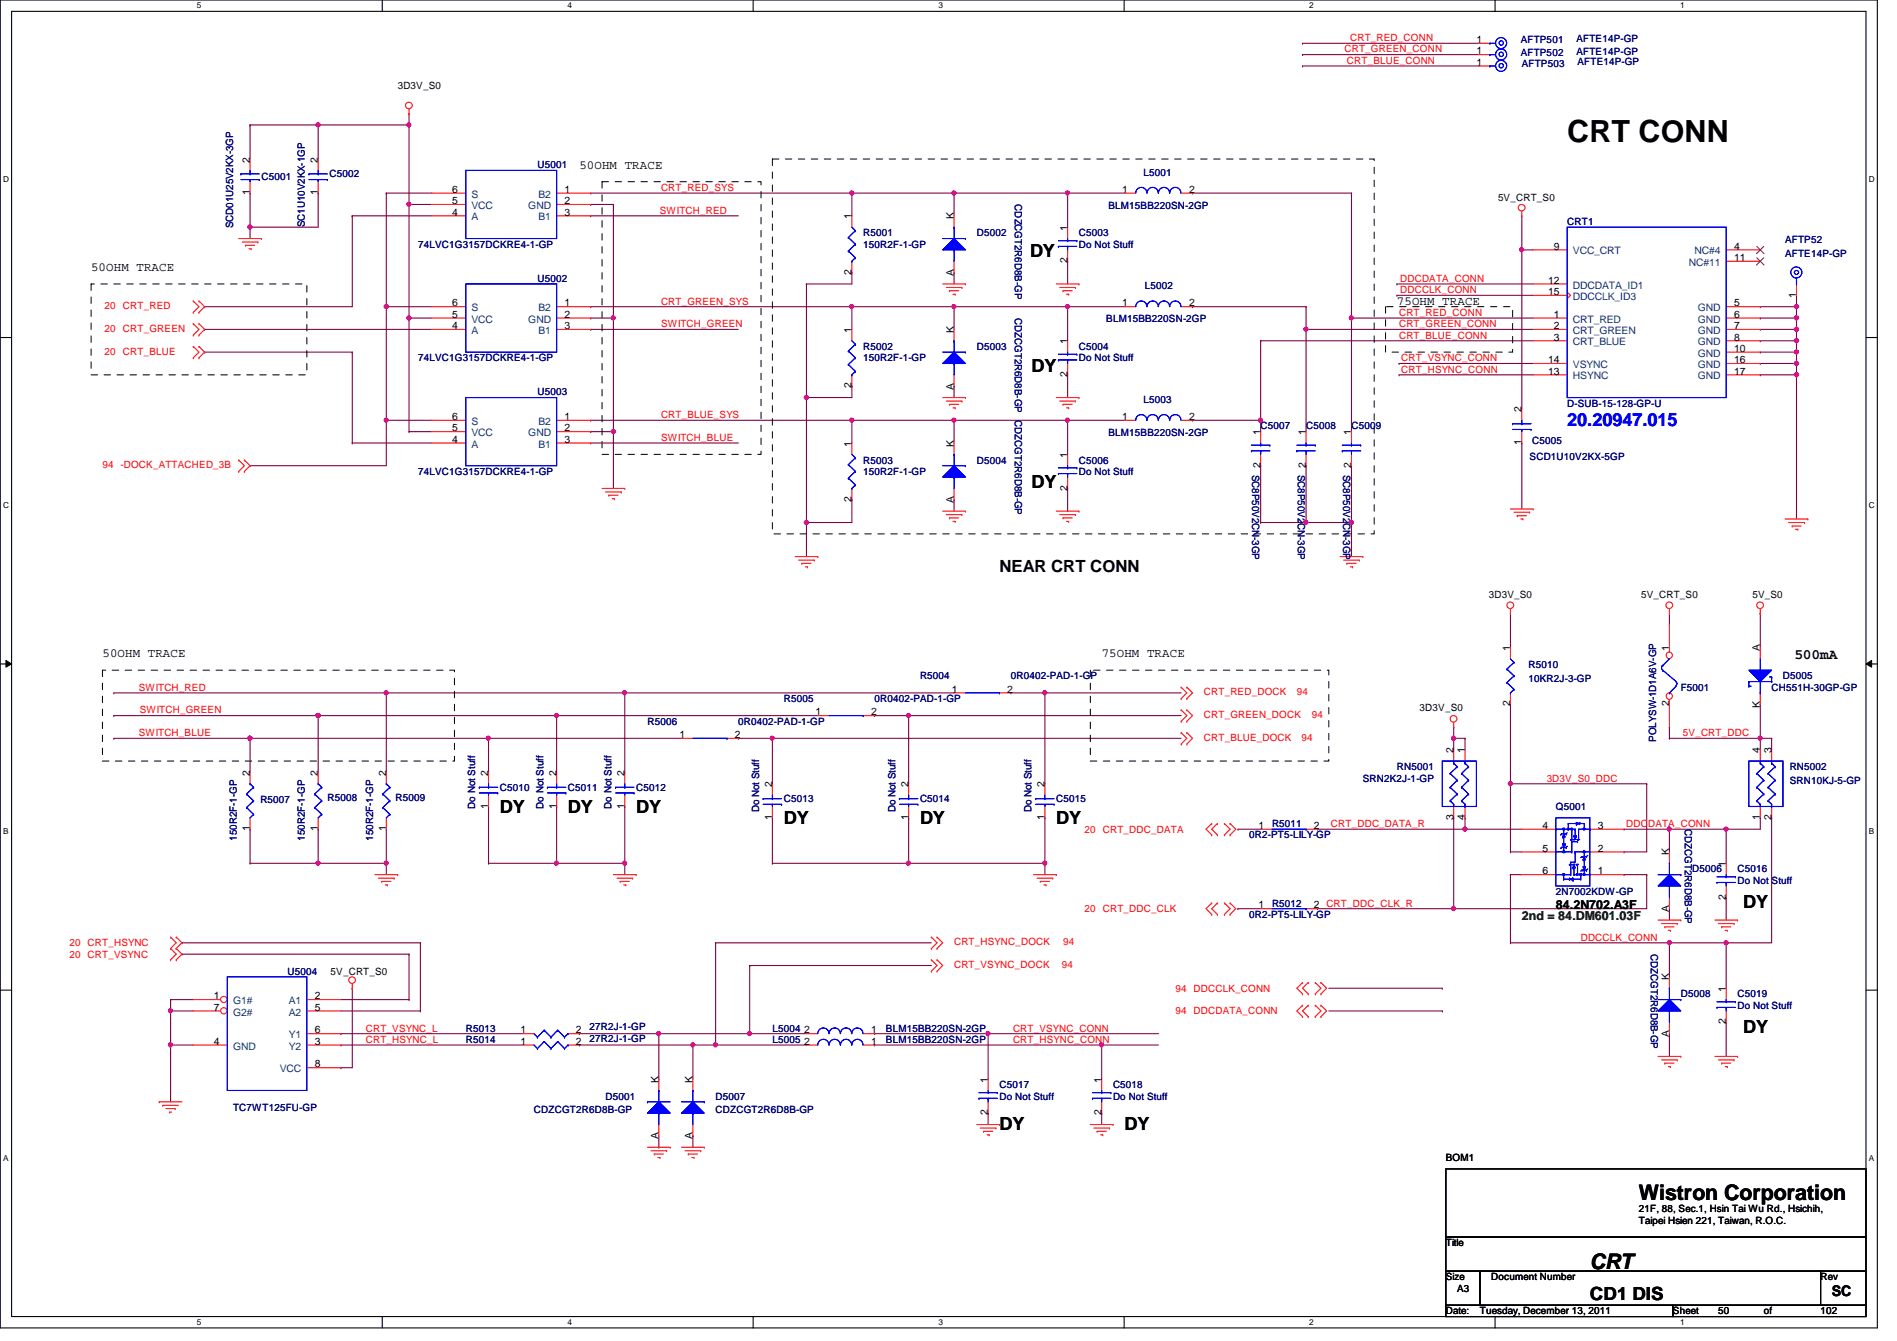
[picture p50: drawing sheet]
<svg xmlns="http://www.w3.org/2000/svg" width="297mm" height="210mm" viewBox="0 0 297 210" stroke-linecap="round" stroke-linejoin="round" font-family="sans-serif">
<defs><g id="words">
<text font-size="4.8" x="245.4" y="22.2">CRT CONN</text>
<g font-size="3.3">
<text x="256.6" y="187.9">Wistron Corporation</text>
<text x="249" y="198.6">CRT</text>
</g>
<g font-size="2.8">
<text x="161.3" y="40.3">DY</text>
<text x="161.5" y="58.3">DY</text>
<text x="161.5" y="76.4">DY</text>
<text x="78.3" y="127.3">DY</text>
<text x="88.9" y="127.3">DY</text>
<text x="99.6" y="127.3">DY</text>
<text x="122.7" y="129">DY</text>
<text x="144.1" y="129">DY</text>
<text x="165.4" y="129">DY</text>
<text x="273" y="142.2">DY</text>
<text x="273" y="161.8">DY</text>
<text x="156.5" y="176.9">DY</text>
<text x="176.1" y="176.9">DY</text>
<text x="249" y="203.5">CD1 DIS</text>
</g>
<text font-size="2.8" fill="#00f" x="245.4" y="66.6">20.20947.015</text>
<text font-size="2.6" x="156.5" y="89.5">NEAR CRT CONN</text>
<g font-size="2.3">
<text x="281" y="103.2">500mA</text>
<text x="286.8" y="202.9">SC</text>
</g>
<g font-size="1.9">
<text x="90.7" y="26.4">50OHM TRACE</text>
<text x="14.3" y="42.4">50OHM TRACE</text>
<text x="218.7" y="47.8">75OHM TRACE</text>
<text x="16" y="102.9">50OHM TRACE</text>
<text x="172.5" y="102.9">75OHM TRACE</text>
<text x="243.6" y="142.3">84.2N702.A3F</text>
</g>
<text font-size="1.9" fill="#008000" x="238.3" y="144.1">2nd = 84.DM601.03F</text>
<g font-size="1.6" fill="#f00">
<text x="210.5" y="8.2">CRT_GREEN_CONN</text>
<text x="210.9" y="10">CRT_BLUE_CONN</text>
<text x="211.4" y="6.4">CRT_RED_CONN</text>
<text x="103.5" y="29.9">CRT_RED_SYS</text>
<text x="103.3" y="33.4">SWITCH_RED</text>
<text x="103.5" y="47.7">CRT_GREEN_SYS</text>
<text x="219.2" y="45.9">DDCCLK_CONN</text>
<text x="219.2" y="44.1">DDCDATA_CONN</text>
<text x="16.4" y="48.4">20</text>
<text x="16.4" y="51.9">20</text>
<text x="19.3" y="48.4">CRT_RED</text>
<text x="19.3" y="51.9">CRT_GREEN</text>
<text x="103.5" y="51.2">SWITCH_GREEN</text>
<text x="219.1" y="53">CRT_BLUE_CONN</text>
<text x="219.1" y="49.4">CRT_RED_CONN</text>
<text x="219.1" y="51.2">CRT_GREEN_CONN</text>
<text x="16.4" y="55.5">20</text>
<text x="19.3" y="55.5">CRT_BLUE</text>
<text x="219.4" y="56.6">CRT_VSYNC_CONN</text>
<text x="219.4" y="58.3">CRT_HSYNC_CONN</text>
<text x="103.5" y="65.4">CRT_BLUE_SYS</text>
<text x="103.5" y="69">SWITCH_BLUE</text>
<text x="16" y="73.3">94 -DOCK_ATTACHED_3B</text>
<text x="21.7" y="108.1">SWITCH_RED</text>
<text x="21.9" y="111.7">SWITCH_GREEN</text>
<text x="188.5" y="112.4">CRT_GREEN_DOCK</text>
<text x="188.5" y="108.8">CRT_RED_DOCK</text>
<text x="203.1" y="108.8">94</text>
<text x="205.4" y="112.4">94</text>
<text x="21.7" y="115.2">SWITCH_BLUE</text>
<text x="188.5" y="116">CRT_BLUE_DOCK</text>
<text x="203.8" y="116">94</text>
<text x="263.5" y="115.2">5V_CRT_DDC</text>
<text x="242.2" y="122.3">3D3V_S0_DDC</text>
<text x="169.8" y="130.3">20</text>
<text x="172.7" y="130.3">CRT_DDC_DATA</text>
<text x="208.4" y="129.5">CRT_DDC_DATA_R</text>
<text x="254.6" y="129.5">DDCDATA_CONN</text>
<text x="169.8" y="142.8">20</text>
<text x="172.7" y="142.8">CRT_DDC_CLK</text>
<text x="10.9" y="149.9">20 CRT_VSYNC</text>
<text x="10.9" y="148.1">20 CRT_HSYNC</text>
<text x="149.4" y="148">CRT_HSYNC_DOCK</text>
<text x="166.4" y="148">94</text>
<text x="247.5" y="147.2">DDCCLK_CONN</text>
<text x="149.4" y="151.5">CRT_VSYNC_DOCK</text>
<text x="166.3" y="151.5">94</text>
<text x="184.1" y="155.2">94</text>
<text x="186.9" y="155.2">DDCCLK_CONN</text>
<text x="57.3" y="161.5">CRT_VSYNC_L</text>
<text x="158.6" y="161.5">CRT_VSYNC_CONN</text>
<text x="184.1" y="158.8">94</text>
<text x="186.9" y="158.8">DDCDATA_CONN</text>
<text x="57.3" y="163.2">CRT_HSYNC_L</text>
<text x="158.6" y="163.2">CRT_HSYNC_CONN</text>
</g>
<g font-size="1.6">
<text x="231.2" y="10.3">1</text>
<text x="231.2" y="8.5">1</text>
<text x="231.2" y="6.7">1</text>
<text x="62.3" y="13.9">3D3V_S0</text>
<text x="39.1" y="25.4" transform="rotate(-90 39.1 25.4)">2</text>
<text x="49.8" y="25.4" transform="rotate(-90 49.8 25.4)">2</text>
<text x="39.1" y="30.6" transform="rotate(-90 39.1 30.6)">1</text>
<text x="49.8" y="30.6" transform="rotate(-90 49.8 30.6)">1</text>
<text x="70.8" y="33.7">4</text>
<text x="70.8" y="30.2">6</text>
<text x="70.8" y="32">5</text>
<text x="88.4" y="30.2">1</text>
<text x="88.4" y="32">2</text>
<text x="88.4" y="33.7">3</text>
<text x="133.3" y="34.3" transform="rotate(-90 133.3 34.3)">1</text>
<text x="149.3" y="34.3" transform="rotate(-90 149.3 34.3)">K</text>
<text x="175.7" y="30.2">1</text>
<text x="186.2" y="30.2">2</text>
<text x="234.6" y="31.5">5V_CRT_S0</text>
<text x="167.1" y="41.2" transform="rotate(-90 167.1 41.2)">2</text>
<text x="167.1" y="36.1" transform="rotate(-90 167.1 36.1)">1</text>
<text x="243.3" y="39.1">9</text>
<text x="271.5" y="39.1">4</text>
<text x="271.5" y="40.9">11</text>
<text x="70.8" y="48">6</text>
<text x="88.4" y="48">1</text>
<text x="133.3" y="43" transform="rotate(-90 133.3 43)">2</text>
<text x="149.3" y="43.2" transform="rotate(-90 149.3 43.2)">A</text>
<text x="175.7" y="48">1</text>
<text x="186.2" y="48">2</text>
<text x="242.4" y="44.4">12</text>
<text x="242.4" y="46.2">15</text>
<text x="271.5" y="48">5</text>
<text x="281.3" y="46.6" transform="rotate(-90 281.3 46.6)">1</text>
<text x="70.8" y="51.5">4</text>
<text x="70.8" y="49.7">5</text>
<text x="88.4" y="49.7">2</text>
<text x="88.4" y="51.5">3</text>
<text x="133.3" y="52.1" transform="rotate(-90 133.3 52.1)">1</text>
<text x="149.3" y="52.1" transform="rotate(-90 149.3 52.1)">K</text>
<text x="167.1" y="53.9" transform="rotate(-90 167.1 53.9)">1</text>
<text x="243.3" y="49.7">1</text>
<text x="243.3" y="51.5">2</text>
<text x="243.3" y="53.3">3</text>
<text x="271.5" y="49.7">6</text>
<text x="271.5" y="51.5">7</text>
<text x="271.5" y="53.3">8</text>
<text x="167.1" y="59" transform="rotate(-90 167.1 59)">2</text>
<text x="242.4" y="56.9">14</text>
<text x="242.4" y="58.6">13</text>
<text x="271.5" y="55.1">10</text>
<text x="271.5" y="56.9">16</text>
<text x="271.5" y="58.6">17</text>
<text x="70.8" y="65.7">6</text>
<text x="88.4" y="65.7">1</text>
<text x="133.3" y="60.8" transform="rotate(-90 133.3 60.8)">2</text>
<text x="149.3" y="61" transform="rotate(-90 149.3 61)">A</text>
<text x="175.7" y="65.7">1</text>
<text x="186.2" y="65.7">2</text>
<text x="238.2" y="64.6" transform="rotate(-90 238.2 64.6)">2</text>
<text x="70.8" y="69.3">4</text>
<text x="70.8" y="67.5">5</text>
<text x="88.4" y="67.5">2</text>
<text x="88.4" y="69.3">3</text>
<text x="133.3" y="69.9" transform="rotate(-90 133.3 69.9)">1</text>
<text x="149.3" y="69.9" transform="rotate(-90 149.3 69.9)">K</text>
<text x="167.1" y="71.7" transform="rotate(-90 167.1 71.7)">1</text>
<text x="197.4" y="68.1" transform="rotate(-90 197.4 68.1)">1</text>
<text x="204.5" y="68.1" transform="rotate(-90 204.5 68.1)">1</text>
<text x="211.6" y="68.1" transform="rotate(-90 211.6 68.1)">1</text>
<text x="238.2" y="69.7" transform="rotate(-90 238.2 69.7)">1</text>
<text x="167.1" y="76.8" transform="rotate(-90 167.1 76.8)">2</text>
<text x="197.4" y="73.2" transform="rotate(-90 197.4 73.2)">2</text>
<text x="204.5" y="73.2" transform="rotate(-90 204.5 73.2)">2</text>
<text x="211.6" y="73.2" transform="rotate(-90 211.6 73.2)">2</text>
<text x="133.3" y="78.6" transform="rotate(-90 133.3 78.6)">2</text>
<text x="149.3" y="78.8" transform="rotate(-90 149.3 78.8)">A</text>
<text x="233.1" y="93.6">3D3V_S0</text>
<text x="257" y="93.6">5V_CRT_S0</text>
<text x="274.4" y="93.6">5V_S0</text>
<text x="236.5" y="101.9" transform="rotate(-90 236.5 101.9)">1</text>
<text x="261.4" y="101.9" transform="rotate(-90 261.4 101.9)">1</text>
<text x="275.6" y="101.9" transform="rotate(-90 275.6 101.9)">A</text>
<text x="127.7" y="112">1</text>
<text x="136.4" y="112">2</text>
<text x="149.1" y="108.4">1</text>
<text x="157.7" y="108.4">2</text>
<text x="222.3" y="111.3">3D3V_S0</text>
<text x="236.5" y="110.6" transform="rotate(-90 236.5 110.6)">2</text>
<text x="261.4" y="110.6" transform="rotate(-90 261.4 110.6)">2</text>
<text x="275.6" y="110.8" transform="rotate(-90 275.6 110.8)">K</text>
<text x="106.4" y="115.5">1</text>
<text x="115.1" y="115.5">2</text>
<text x="227.6" y="117.9" transform="rotate(-90 227.6 117.9)">2</text>
<text x="229.4" y="117.9" transform="rotate(-90 229.4 117.9)">1</text>
<text x="275.6" y="117.9" transform="rotate(-90 275.6 117.9)">4</text>
<text x="277.4" y="117.9" transform="rotate(-90 277.4 117.9)">3</text>
<text x="39.1" y="121.5" transform="rotate(-90 39.1 121.5)">2</text>
<text x="49.8" y="121.5" transform="rotate(-90 49.8 121.5)">2</text>
<text x="60.4" y="121.5" transform="rotate(-90 60.4 121.5)">2</text>
<text x="76.5" y="121.5" transform="rotate(-90 76.5 121.5)">2</text>
<text x="87.1" y="121.5" transform="rotate(-90 87.1 121.5)">2</text>
<text x="97.8" y="121.5" transform="rotate(-90 97.8 121.5)">2</text>
<text x="120.9" y="123.2" transform="rotate(-90 120.9 123.2)">2</text>
<text x="142.2" y="123.2" transform="rotate(-90 142.2 123.2)">2</text>
<text x="163.6" y="123.2" transform="rotate(-90 163.6 123.2)">2</text>
<text x="39.1" y="130.1" transform="rotate(-90 39.1 130.1)">1</text>
<text x="49.8" y="130.1" transform="rotate(-90 49.8 130.1)">1</text>
<text x="60.4" y="130.1" transform="rotate(-90 60.4 130.1)">1</text>
<text x="76.5" y="126.6" transform="rotate(-90 76.5 126.6)">1</text>
<text x="87.1" y="126.6" transform="rotate(-90 87.1 126.6)">1</text>
<text x="97.8" y="126.6" transform="rotate(-90 97.8 126.6)">1</text>
<text x="120.9" y="128.4" transform="rotate(-90 120.9 128.4)">1</text>
<text x="142.2" y="128.4" transform="rotate(-90 142.2 128.4)">1</text>
<text x="163.6" y="128.4" transform="rotate(-90 163.6 128.4)">1</text>
<text x="197.1" y="129.8">1</text>
<text x="205.7" y="129.8">2</text>
<text x="227.6" y="128.4" transform="rotate(-90 227.6 128.4)">3</text>
<text x="229.4" y="128.4" transform="rotate(-90 229.4 128.4)">4</text>
<text x="241.5" y="129.8">4</text>
<text x="250.2" y="129.8">3</text>
<text x="275.6" y="128.4" transform="rotate(-90 275.6 128.4)">1</text>
<text x="277.4" y="128.4" transform="rotate(-90 277.4 128.4)">2</text>
<text x="241.5" y="133.3">5</text>
<text x="241.5" y="136.9">6</text>
<text x="250.2" y="136.9">1</text>
<text x="250.2" y="133.3">2</text>
<text x="261.4" y="133.9" transform="rotate(-90 261.4 133.9)">K</text>
<text x="270.3" y="135.7" transform="rotate(-90 270.3 135.7)">1</text>
<text x="197.1" y="142.2">1</text>
<text x="205.7" y="142.2">2 CRT_DDC_CLK_R</text>
<text x="261.4" y="142.8" transform="rotate(-90 261.4 142.8)">A</text>
<text x="270.3" y="140.8" transform="rotate(-90 270.3 140.8)">2</text>
<text x="51.8" y="152.6">5V_CRT_S0</text>
<text x="261.4" y="153.5" transform="rotate(-90 261.4 153.5)">K</text>
<text x="270.3" y="155.2" transform="rotate(-90 270.3 155.2)">1</text>
<text x="33.5" y="156.4">1</text>
<text x="33.5" y="158.2">7</text>
<text x="49.3" y="156.4">2</text>
<text x="49.3" y="158.2">5</text>
<text x="49.3" y="161.8">6</text>
<text x="81.5" y="161.8">1</text>
<text x="90.2" y="161.8">2</text>
<text x="125.9" y="161.8">2</text>
<text x="136.4" y="161.8">1</text>
<text x="270.3" y="160.4" transform="rotate(-90 270.3 160.4)">2</text>
<text x="33.5" y="163.5">4</text>
<text x="49.3" y="167.1">8</text>
<text x="49.3" y="163.5">3</text>
<text x="81.5" y="163.5">1</text>
<text x="90.2" y="163.5">2</text>
<text x="125.9" y="163.5">2</text>
<text x="136.4" y="163.5">1</text>
<text x="261.4" y="162.3" transform="rotate(-90 261.4 162.3)">A</text>
<text x="103.1" y="169.5" transform="rotate(-90 103.1 169.5)">K</text>
<text x="108.5" y="169.5" transform="rotate(-90 108.5 169.5)">K</text>
<text x="154.7" y="169.5" transform="rotate(-90 154.7 169.5)">1</text>
<text x="172.5" y="169.5" transform="rotate(-90 172.5 169.5)">1</text>
<text x="103.1" y="178.4" transform="rotate(-90 103.1 178.4)">A</text>
<text x="108.5" y="178.4" transform="rotate(-90 108.5 178.4)">A</text>
<text x="154.7" y="174.6" transform="rotate(-90 154.7 174.6)">2</text>
<text x="172.5" y="174.6" transform="rotate(-90 172.5 174.6)">2</text>
<text x="226.4" y="181.7">BOM1</text>
<text x="256.6" y="191.6">Taipei Hsien 221, Taiwan, R.O.C.</text>
<text x="256.6" y="189.7">21F, 88, Sec.1, Hsin Tai Wu Rd., Hsichih,</text>
<text x="226.4" y="195.1">Title</text>
<text x="226.4" y="200.4">Size</text>
<text x="228.2" y="202.2">A3</text>
<text x="233.5" y="200.4">Document Number</text>
<text x="285.1" y="200.4">Rev</text>
<text x="226.4" y="205.7">Date:</text>
<text x="231.7" y="205.7">Tuesday, December 13, 2011</text>
<text x="261.9" y="205.7">Sheet</text>
<text x="269.1" y="205.7">50</text>
<text x="276.2" y="205.7">of</text>
<text x="285.1" y="205.7">102</text>
</g>
<g font-size="1.6" fill="#000080">
<text x="238.1" y="8.7">AFTP502</text>
<text x="238.1" y="6.8">AFTP501</text>
<text x="238.3" y="10.5">AFTP503</text>
<text x="246.8" y="8.6">AFTE14P-GP</text>
<text x="246.8" y="6.6">AFTE14P-GP</text>
<text x="247" y="10.2">AFTE14P-GP</text>
<text x="40.9" y="28.1">C5001</text>
<text x="51.6" y="27.8">C5002</text>
<text x="84.2" y="26.3">U5001</text>
<text x="179.1" y="27.6">L5001</text>
<text x="36.5" y="35.7" transform="rotate(-90 36.5 35.7)">SCD01U25V2KX-3GP</text>
<text x="47.7" y="35.6" transform="rotate(-90 47.7 35.6)">SC1U10V2KX-1GP</text>
<text x="158.9" y="32" transform="rotate(90 158.9 32)">CDZCGT2R6D8B-GP</text>
<text x="173.6" y="32.7">BLM15BB220SN-2GP</text>
<text x="245.4" y="35.2">CRT1</text>
<text x="65.5" y="38.8">74LVC1G3157DCKRE4-1-GP</text>
<text x="135.2" y="38.8">150R2F-1-GP</text>
<text x="135.2" y="37">R5001</text>
<text x="152.9" y="37">D5002</text>
<text x="168.9" y="38.8">Do Not Stuff</text>
<text x="168.9" y="37">C5003</text>
<text x="279.5" y="40.2">AFTE14P-GP</text>
<text x="279.5" y="38.1">AFTP52</text>
<text x="84.2" y="44.1">U5002</text>
<text x="179.3" y="45.2">L5002</text>
<text x="158.9" y="49.8" transform="rotate(90 158.9 49.8)">CDZCGT2R6D8B-GP</text>
<text x="173.2" y="50.3">BLM15BB220SN-2GP</text>
<text x="65.5" y="56.6">74LVC1G3157DCKRE4-1-GP</text>
<text x="135.2" y="56.6">150R2F-1-GP</text>
<text x="135.2" y="54.8">R5002</text>
<text x="152.9" y="54.8">D5003</text>
<text x="168.9" y="56.6">Do Not Stuff</text>
<text x="168.9" y="54.8">C5004</text>
<text x="84.2" y="61.9">U5003</text>
<text x="158.9" y="65.8" transform="rotate(90 158.9 65.8)">CDZCGT2R6D8B-GP</text>
<text x="179.1" y="63.1">L5003</text>
<text x="245.4" y="63.7">D-SUB-15-128-GP-U</text>
<text x="173.6" y="68.3">BLM15BB220SN-2GP</text>
<text x="197.4" y="67.2">C5007</text>
<text x="204.5" y="67.2">C5008</text>
<text x="211.6" y="67.2">C5009</text>
<text x="239.9" y="69.6">C5005</text>
<text x="65.5" y="74.3">74LVC1G3157DCKRE4-1-GP</text>
<text x="135.2" y="74.3">150R2F-1-GP</text>
<text x="135.2" y="72.6">R5003</text>
<text x="152.9" y="72.6">D5004</text>
<text x="168.9" y="74.3">Do Not Stuff</text>
<text x="168.9" y="72.6">C5006</text>
<text x="196.1" y="74.3" transform="rotate(90 196.1 74.3)">SC8P50V2CN-3GP</text>
<text x="203.2" y="74.3" transform="rotate(90 203.2 74.3)">SC8P50V2CN-3GP</text>
<text x="210.3" y="74.3" transform="rotate(90 210.3 74.3)">SC8P50V2CN-3GP</text>
<text x="239.5" y="72">SCD1U10V2KX-5GP</text>
<text x="144.1" y="106.3">R5004</text>
<text x="158.3" y="106.3">0R0402-PAD-1-GP</text>
<text x="239.3" y="106.7">10KR2J-3-GP</text>
<text x="239.3" y="104.6">R5010</text>
<text x="279.2" y="106.3">D5005</text>
<text x="101.4" y="113.5">R5006</text>
<text x="115.6" y="113.5">0R0402-PAD-1-GP</text>
<text x="122.7" y="109.9">R5005</text>
<text x="136.9" y="109.9">0R0402-PAD-1-GP</text>
<text x="263.2" y="108.1">F5001</text>
<text x="277.4" y="108.1">CH551H-30GP-GP</text>
<text x="259.3" y="116.1" transform="rotate(-90 259.3 116.1)">POLYSW-1D1A6V-GP</text>
<text x="40.8" y="125.7">R5007</text>
<text x="51.3" y="125.3">R5008</text>
<text x="61.9" y="125.3">R5009</text>
<text x="78.3" y="123.8">C5010</text>
<text x="88.9" y="123.8">C5011</text>
<text x="99.6" y="123.8">C5012</text>
<text x="122.7" y="125.6">C5013</text>
<text x="144.1" y="125.6">C5014</text>
<text x="165.4" y="125.6">C5015</text>
<text x="213.4" y="122.3">SRN2K2J-1-GP</text>
<text x="218.7" y="120.6">RN5001</text>
<text x="280.2" y="122.7">SRN10KJ-5-GP</text>
<text x="280.2" y="120.6">RN5002</text>
<text x="37.1" y="131.6" transform="rotate(-90 37.1 131.6)">150R2F-1-GP</text>
<text x="47.7" y="131.6" transform="rotate(-90 47.7 131.6)">150R2F-1-GP</text>
<text x="58.4" y="131.6" transform="rotate(-90 58.4 131.6)">150R2F-1-GP</text>
<text x="74.4" y="126.6" transform="rotate(-90 74.4 126.6)">Do Not Stuff</text>
<text x="85.1" y="126.6" transform="rotate(-90 85.1 126.6)">Do Not Stuff</text>
<text x="95.8" y="126.6" transform="rotate(-90 95.8 126.6)">Do Not Stuff</text>
<text x="118.9" y="127.1" transform="rotate(-90 118.9 127.1)">Do Not Stuff</text>
<text x="140.2" y="127.1" transform="rotate(-90 140.2 127.1)">Do Not Stuff</text>
<text x="161.5" y="127.1" transform="rotate(-90 161.5 127.1)">Do Not Stuff</text>
<text x="195.6" y="131.2">0R2-PT5-LILY-GP</text>
<text x="199.2" y="129.5">R5011</text>
<text x="243.6" y="126.8">Q5001</text>
<text x="263.8" y="129.8" transform="rotate(90 263.8 129.8)">CDZCGT2R6D8B-GP</text>
<text x="265" y="136.6">D5006</text>
<text x="272.1" y="136.6">C5016</text>
<text x="195.6" y="143.7">0R2-PT5-LILY-GP</text>
<text x="199.2" y="141.9">R5012</text>
<text x="243.6" y="140.1">2N7002KDW-GP</text>
<text x="272.1" y="138.3">Do Not Stuff</text>
<text x="258.5" y="149.4" transform="rotate(90 258.5 149.4)">CDZCGT2R6D8B-GP</text>
<text x="45" y="152.6">U5004</text>
<text x="72.9" y="161.5">R5013</text>
<text x="92.3" y="161.3">27R2J-1-GP</text>
<text x="120.9" y="161.5">L5004</text>
<text x="138.7" y="161.5">BLM15BB220SN-2GP</text>
<text x="263.2" y="156.1">D5008</text>
<text x="272.1" y="157.9">Do Not Stuff</text>
<text x="272.1" y="156.1">C5019</text>
<text x="72.9" y="163.2">R5014</text>
<text x="92.3" y="163.1">27R2J-1-GP</text>
<text x="120.9" y="163.2">L5005</text>
<text x="138.7" y="163.2">BLM15BB220SN-2GP</text>
<text x="36.5" y="173.9">TC7WT125FU-GP</text>
<text x="94.8" y="172.1">D5001</text>
<text x="112.1" y="172.1">D5007</text>
<text x="156.5" y="172.1">Do Not Stuff</text>
<text x="156.5" y="170.3">C5017</text>
<text x="174.3" y="172.1">Do Not Stuff</text>
<text x="174.3" y="170.3">C5018</text>
<text x="83.6" y="174.2">CDZCGT2R6D8B-GP</text>
<text x="112.1" y="174.2">CDZCGT2R6D8B-GP</text>
</g>
<g font-size="1.6" fill="#004080">
<text x="73.8" y="34.5">A</text>
<text x="73.8" y="32.7">VCC</text>
<text x="73.8" y="30.9">S</text>
<text x="82.7" y="32.7">GND</text>
<text x="84.3" y="30.9">B2</text>
<text x="84.3" y="34.5">B1</text>
<text x="246.3" y="39.8">VCC_CRT</text>
<text x="264.5" y="41.6">NC#11</text>
<text x="265.3" y="39.8">NC#4</text>
<text x="246.3" y="45.2">DDCDATA_ID1</text>
<text x="246.3" y="46.9">DDCCLK_ID3</text>
<text x="73.8" y="52.3">A</text>
<text x="73.8" y="50.5">VCC</text>
<text x="73.8" y="48.7">S</text>
<text x="82.7" y="50.5">GND</text>
<text x="84.3" y="48.7">B2</text>
<text x="84.3" y="52.3">B1</text>
<text x="246.3" y="50.5">CRT_RED</text>
<text x="246.3" y="52.3">CRT_GREEN</text>
<text x="265.9" y="48.7">GND</text>
<text x="265.9" y="50.5">GND</text>
<text x="265.9" y="52.3">GND</text>
<text x="246.3" y="54.1">CRT_BLUE</text>
<text x="246.3" y="57.6">VSYNC</text>
<text x="246.3" y="59.4">HSYNC</text>
<text x="265.9" y="54.1">GND</text>
<text x="265.9" y="55.8">GND</text>
<text x="265.9" y="57.6">GND</text>
<text x="265.9" y="59.4">GND</text>
<text x="73.8" y="70.1">A</text>
<text x="73.8" y="68.3">VCC</text>
<text x="73.8" y="66.5">S</text>
<text x="82.7" y="68.3">GND</text>
<text x="84.3" y="66.5">B2</text>
<text x="84.3" y="70.1">B1</text>
<text x="36.5" y="157.2">G1#</text>
<text x="36.5" y="159">G2#</text>
<text x="45.2" y="157.2">A1</text>
<text x="45.2" y="159">A2</text>
<text x="36.5" y="164.3">GND</text>
<text x="43.8" y="167.9">VCC</text>
<text x="45.2" y="164.3">Y2</text>
<text x="45.2" y="162.5">Y1</text>
</g>
<g font-size="1.3">
<text x="30.8" y="1.3">5</text>
<text x="88.9" y="1.3">4</text>
<text x="146.9" y="1.3">3</text>
<text x="205" y="1.3">2</text>
<text x="263.1" y="1.3">1</text>
<text x=".5" y="28.4">D</text>
<text x="292.6" y="28.4">D</text>
<text x=".5" y="79.5">C</text>
<text x="292.6" y="79.5">C</text>
<text x=".5" y="130.6">B</text>
<text x="292.6" y="130.6">B</text>
<text x=".5" y="181.7">A</text>
<text x="292.6" y="181.7">A</text>
<text x="30.8" y="207.4">5</text>
<text x="88.9" y="207.4">4</text>
<text x="146.9" y="207.4">3</text>
<text x="205" y="207.4">2</text>
<text x="263.1" y="207.4">1</text>
</g>
</g></defs>
<path d="M0 0h294v207.9h-294zM1.8 1.8h290.4v204.3h-290.4z" fill="none" stroke="#000" stroke-width=".17"/>
<g fill="#fff">
<path d="M30.8 .2h.7v1.4h-.7z"/>
<path d="M30.8 206.2h.7v1.4h-.7z"/>
</g>
<path d="M59.9 0v1.8M59.9 206.1v1.8" fill="none" stroke="#000" stroke-width=".17"/>
<g fill="#fff">
<path d="M88.9 .2h.6v1.4h-.6z"/>
<path d="M88.9 206.2h.6v1.4h-.6z"/>
</g>
<path d="M117.9 0v1.8M117.9 206.1v1.8" fill="none" stroke="#000" stroke-width=".17"/>
<g fill="#fff">
<path d="M146.9 .2h.7v1.4h-.7z"/>
<path d="M146.9 206.2h.7v1.4h-.7z"/>
</g>
<path d="M176 0v1.8M176 206.1v1.8" fill="none" stroke="#000" stroke-width=".17"/>
<g fill="#fff">
<path d="M205 .2h.7v1.4h-.7z"/>
<path d="M205 206.2h.7v1.4h-.7z"/>
</g>
<path d="M234.1 0v1.8M234.1 206.1v1.8" fill="none" stroke="#000" stroke-width=".17"/>
<g fill="#fff">
<path d="M263.1 .2h.7v1.4h-.7z"/>
<path d="M263.1 206.2h.7v1.4h-.7z"/>
<path d="M.5 27.3h.9v1.4h-.9z"/>
<path d="M292.6 27.3h.9v1.4h-.9z"/>
<path d="M.5 78.4h.9v1.4h-.9z"/>
<path d="M292.6 78.4h.9v1.4h-.9z"/>
</g>
<path d="M0 52.8h1.8M292.2 52.8h1.8" fill="none" stroke="#000" stroke-width=".17"/>
<g fill="#fff">
<path d="M.5 129.5h.8v1.4h-.8z"/>
<path d="M292.6 129.5h.9v1.4h-.9z"/>
</g>
<path d="M0 103.9h1.8M292.2 103.9h1.8" fill="none" stroke="#000" stroke-width=".17"/>
<path d="M.9 103.4l.9 .5-.9 .5zM292.2 103.9l.9-.5v1z" fill="#000"/>
<path d="M.9 103.4l.9 .5-.9 .5zM292.2 103.9l.9-.5v1z" fill="none" stroke="#000" stroke-width=".16"/>
<g fill="#fff">
<path d="M.5 180.5h.8v1.4h-.8z"/>
<path d="M292.6 180.5h.9v1.4h-.9z"/>
</g>
<path d="M0 155h1.8M292.2 155h1.8" fill="none" stroke="#000" stroke-width=".17"/>
<g fill="none" stroke="#800040" stroke-width=".17">
<path d="M55.2 33.8h.1M55.2 33.8v14.2h-23.2M92.5 30.2h40.9M92.5 30.2h.1M96.1 32h.1M96.1 32v17.8h-3.6M32 48h.1M64 49.8h.1M64 49.8v17.8M92.5 49.8h.1M60.5 65.8h.1M60.5 65.8h7.1"/>
<path d="M64 67.6h.1M64 67.6h3.6M17.8 115.6h.1M17.8 115.6h21.4M39.2 115.6h.1M39.2 115.6v5.3M120.9 128h.1M120.9 128v7.1"/>
</g>
<circle cx="39.1" cy="115.5" r=".32" fill="#f0f"/>
<circle cx="39.1" cy="115.5" r=".32" fill="none" stroke="#f0f" stroke-width=".17"/>
<path d="M64 32h.1M64 32v17.8M92.5 51.6h23.1M92.5 51.6h.1" fill="none" stroke="#800040" stroke-width=".17"/>
<circle cx="64" cy="49.8" r=".32" fill="#f0f"/>
<circle cx="64" cy="49.8" r=".32" fill="none" stroke="#f0f" stroke-width=".17"/>
<circle cx="64" cy="32" r=".32" fill="#f0f"/>
<circle cx="64" cy="32" r=".32" fill="none" stroke="#f0f" stroke-width=".17"/>
<path d="M142.3 135.1h21.3M142.3 135.1h.1" fill="none" stroke="#800040" stroke-width=".17"/>
<circle cx="142.3" cy="135.1" r=".32" fill="#f0f"/>
<circle cx="142.3" cy="135.1" r=".32" fill="none" stroke="#f0f" stroke-width=".17"/>
<path d="M55.2 69.3h12.4M55.2 69.3h.1M92.5 69.3h23.1M92.5 69.3h.1M49.8 112h.1M49.8 112v8.9M120.9 115.6h.1M120.9 115.6v7.1M142.3 128h.1M142.3 128v7.1M163.6 128h.1M163.6 128v7.1" fill="none" stroke="#800040" stroke-width=".17"/>
<circle cx="163.6" cy="135.1" r=".32" fill="#f0f"/>
<circle cx="163.6" cy="135.1" r=".32" fill="none" stroke="#f0f" stroke-width=".17"/>
<path d="M96.1 49.8h.1M96.1 49.8v17.8" fill="none" stroke="#800040" stroke-width=".17"/>
<circle cx="96" cy="49.8" r=".32" fill="#f0f"/>
<circle cx="96" cy="49.8" r=".32" fill="none" stroke="#f0f" stroke-width=".17"/>
<path d="M92.5 32h3.6M92.5 32h.1M32 55.1h.1M32 55.1h23.2M55.2 55.1h.1M55.2 55.1v14.2M96.1 67.6h.1M96.1 67.6v8.9M142.3 112h.1M142.3 112v10.7" fill="none" stroke="#800040" stroke-width=".17"/>
<circle cx="96" cy="67.5" r=".32" fill="#f0f"/>
<circle cx="96" cy="67.5" r=".32" fill="none" stroke="#f0f" stroke-width=".17"/>
<path d="M39.2 35.6h.1M49.8 30.2h.1M49.8 30.2v5.4h-10.6M92.5 67.6h3.6M92.5 67.6h.1M60.5 108.5h.1M60.5 108.5v12.4M163.6 108.5h.1M163.6 108.5v14.2M163.6 135.1h.1M163.6 135.1v1.8" fill="none" stroke="#800040" stroke-width=".17"/>
<circle cx="39.1" cy="35.5" r=".32" fill="#f0f"/>
<circle cx="39.1" cy="35.5" r=".32" fill="none" stroke="#f0f" stroke-width=".17"/>
<path d="M39.2 35.6h.1M39.2 35.6v1.7M92.5 33.8h23.1M92.5 33.8h.1M39.2 72.9h.1M39.2 72.9h21.3M17.8 108.5h.1M17.8 112h.1M17.8 108.5h42.7M17.8 112h32M39.2 129.8h.1M39.2 129.8v5.3" fill="none" stroke="#800040" stroke-width=".17"/>
<circle cx="49.8" cy="112" r=".32" fill="#f0f"/>
<circle cx="49.8" cy="112" r=".32" fill="none" stroke="#f0f" stroke-width=".17"/>
<path d="M39.2 135.1h.1M49.8 129.8h.1M49.8 129.8v5.3h-10.6" fill="none" stroke="#800040" stroke-width=".17"/>
<circle cx="49.8" cy="135.1" r=".32" fill="#f0f"/>
<circle cx="49.8" cy="135.1" r=".32" fill="none" stroke="#f0f" stroke-width=".17"/>
<path d="M49.8 135.1h10.7M49.8 135.1h.1M60.5 135.1h.1M60.5 135.1v1.8" fill="none" stroke="#800040" stroke-width=".17"/>
<circle cx="60.5" cy="135.1" r=".32" fill="#f0f"/>
<circle cx="60.5" cy="135.1" r=".32" fill="none" stroke="#f0f" stroke-width=".17"/>
<path d="M76.5 126.2h.1M76.5 135.1h.1M76.5 126.2v8.9M87.2 126.2h.1M87.2 126.2v8.9h-10.7" fill="none" stroke="#800040" stroke-width=".17"/>
<circle cx="87.1" cy="135.1" r=".32" fill="#f0f"/>
<circle cx="87.1" cy="135.1" r=".32" fill="none" stroke="#f0f" stroke-width=".17"/>
<path d="M87.2 135.1h.1M97.8 126.2h.1M97.8 126.2v8.9h-10.6" fill="none" stroke="#800040" stroke-width=".17"/>
<circle cx="97.8" cy="135.1" r=".32" fill="#f0f"/>
<circle cx="97.8" cy="135.1" r=".32" fill="none" stroke="#f0f" stroke-width=".17"/>
<path d="M163.6 108.5h.1M163.6 108.5h21.4M97.8 135.1h.1M97.8 135.1v1.8" fill="none" stroke="#800040" stroke-width=".17"/>
<circle cx="163.6" cy="108.4" r=".32" fill="#f0f"/>
<circle cx="163.6" cy="108.4" r=".32" fill="none" stroke="#f0f" stroke-width=".17"/>
<path d="M142.3 112h42.7M142.3 112h.1" fill="none" stroke="#800040" stroke-width=".17"/>
<circle cx="142.3" cy="112" r=".32" fill="#f0f"/>
<circle cx="142.3" cy="112" r=".32" fill="none" stroke="#f0f" stroke-width=".17"/>
<path d="M115.6 115.6h5.3M115.6 115.6h.1" fill="none" stroke="#800040" stroke-width=".17"/>
<circle cx="120.9" cy="115.5" r=".32" fill="#f0f"/>
<circle cx="120.9" cy="115.5" r=".32" fill="none" stroke="#f0f" stroke-width=".17"/>
<g fill="none" stroke="#800040" stroke-width=".17">
<path d="M39.2 19.6h.1M39.2 19.6v5.3M39.2 19.6h24.8M49.8 19.6h.1M49.8 19.6v5.3M39.2 30.2h.1M39.2 30.2v5.4M55.2 33.8h12.4M55.2 33.8h.1M64 49.8h.1M64 49.8h3.6M60.5 65.8h.1"/>
<path d="M60.5 65.8v7.1"/>
</g>
<circle cx="49.8" cy="19.5" r=".32" fill="#f0f"/>
<circle cx="49.8" cy="19.5" r=".32" fill="none" stroke="#f0f" stroke-width=".17"/>
<path d="M64 17.8h.1M64 19.6h.1M64 17.8v14.2M64 32h.1M64 32h3.6" fill="none" stroke="#800040" stroke-width=".17"/>
<circle cx="64" cy="19.5" r=".32" fill="#f0f"/>
<circle cx="64" cy="19.5" r=".32" fill="none" stroke="#f0f" stroke-width=".17"/>
<path d="M60.5 30.2h.1M60.5 30.2v35.6M60.5 30.2h7.1M60.5 48h.1M60.5 48h7.1" fill="none" stroke="#800040" stroke-width=".17"/>
<circle cx="60.5" cy="65.8" r=".32" fill="#f0f"/>
<circle cx="60.5" cy="65.8" r=".32" fill="none" stroke="#f0f" stroke-width=".17"/>
<circle cx="60.5" cy="48" r=".32" fill="#f0f"/>
<circle cx="60.5" cy="48" r=".32" fill="none" stroke="#f0f" stroke-width=".17"/>
<g fill="none" stroke="#800040" stroke-width=".17">
<path d="M32 51.6h.1M32 51.6h35.6M76.5 115.6h30.2M76.5 115.6h.1M120.9 115.6h.1M120.9 115.6h64.1M136.9 112h.1M136.9 112h5.4M158.3 108.5h5.3M158.3 108.5h.1M60.5 129.8h.1M60.5 129.8v5.3"/>
<path d="M120.9 135.1h.1M120.9 135.1h21.4"/>
</g>
<circle cx="76.5" cy="115.5" r=".32" fill="#f0f"/>
<circle cx="76.5" cy="115.5" r=".32" fill="none" stroke="#f0f" stroke-width=".17"/>
<path d="M87.2 112h.1M87.2 112h40.9" fill="none" stroke="#800040" stroke-width=".17"/>
<circle cx="87.1" cy="112" r=".32" fill="#f0f"/>
<circle cx="87.1" cy="112" r=".32" fill="none" stroke="#f0f" stroke-width=".17"/>
<path d="M60.5 108.5h37.3M60.5 108.5h.1" fill="none" stroke="#800040" stroke-width=".17"/>
<circle cx="97.8" cy="108.4" r=".32" fill="#f0f"/>
<circle cx="97.8" cy="108.4" r=".32" fill="none" stroke="#f0f" stroke-width=".17"/>
<circle cx="60.5" cy="108.4" r=".32" fill="#f0f"/>
<circle cx="60.5" cy="108.4" r=".32" fill="none" stroke="#f0f" stroke-width=".17"/>
<path d="M49.8 112h37.4M49.8 112h.1M76.5 115.6h.1M76.5 115.6v5.3M87.2 112h.1M87.2 112v8.9M97.8 108.5h51.6M97.8 108.5h.1M97.8 108.5v12.4" fill="none" stroke="#800040" stroke-width=".17"/>
<circle cx="49.8" cy="112" r=".32" fill="#f0f"/>
<circle cx="49.8" cy="112" r=".32" fill="none" stroke="#f0f" stroke-width=".17"/>
<path d="M39.2 115.6h.1M39.2 115.6h37.3" fill="none" stroke="#800040" stroke-width=".17"/>
<circle cx="39.1" cy="115.5" r=".32" fill="#f0f"/>
<circle cx="39.1" cy="115.5" r=".32" fill="none" stroke="#f0f" stroke-width=".17"/>
<g fill="none" stroke="#800040" stroke-width=".17">
<path d="M92.5 48h40.9M92.5 48h.1M218.7 46.2h21.4M218.7 46.2h.1M219.1 56.9h.1M219.1 56.9h21M275.6 53.3h.1M275.6 55.1h.1M275.6 56.9h.1M275.6 58.7h.1M275.6 53.3h5.7M275.6 55.1h5.7"/>
<path d="M275.6 56.9h5.7M275.6 58.7h5.7M281.3 49.8h.1M281.3 49.8v1.8"/>
</g>
<circle cx="281.3" cy="49.8" r=".33" fill="#f0f"/>
<circle cx="281.3" cy="49.8" r=".33" fill="none" stroke="#f0f" stroke-width=".17"/>
<path d="M281.3 51.6h.1M281.3 51.6v1.7" fill="none" stroke="#800040" stroke-width=".17"/>
<circle cx="281.3" cy="51.5" r=".33" fill="#f0f"/>
<circle cx="281.3" cy="51.5" r=".33" fill="none" stroke="#f0f" stroke-width=".17"/>
<path d="M281.3 53.3h.1M281.3 53.3v1.8" fill="none" stroke="#800040" stroke-width=".17"/>
<circle cx="281.3" cy="53.3" r=".33" fill="#f0f"/>
<circle cx="281.3" cy="53.3" r=".33" fill="none" stroke="#f0f" stroke-width=".17"/>
<path d="M281.3 55.1h.1M281.3 55.1v1.8" fill="none" stroke="#800040" stroke-width=".17"/>
<circle cx="281.3" cy="55.1" r=".33" fill="#f0f"/>
<circle cx="281.3" cy="55.1" r=".33" fill="none" stroke="#f0f" stroke-width=".17"/>
<path d="M275.6 48h.1M275.6 48h5.7M238.3 69.3h.1M238.3 69.3v10.4" fill="none" stroke="#800040" stroke-width=".17"/>
<circle cx="281.3" cy="48" r=".33" fill="#f0f"/>
<circle cx="281.3" cy="48" r=".33" fill="none" stroke="#f0f" stroke-width=".17"/>
<path d="M281.3 56.9h.1M281.3 56.9v1.8" fill="none" stroke="#800040" stroke-width=".17"/>
<circle cx="281.3" cy="56.9" r=".33" fill="#f0f"/>
<circle cx="281.3" cy="56.9" r=".33" fill="none" stroke="#f0f" stroke-width=".17"/>
<path d="M186.7 30.2h24.9M186.7 30.2h.1M238.3 39.1h.1M238.3 39.1v24.9" fill="none" stroke="#800040" stroke-width=".17"/>
<circle cx="238.3" cy="39.1" r=".32" fill="#f0f"/>
<circle cx="238.3" cy="39.1" r=".32" fill="none" stroke="#f0f" stroke-width=".17"/>
<path d="M211.6 49.8h.1M211.6 49.8v17.8" fill="none" stroke="#800040" stroke-width=".17"/>
<circle cx="211.6" cy="49.8" r=".32" fill="#f0f"/>
<circle cx="211.6" cy="49.8" r=".32" fill="none" stroke="#f0f" stroke-width=".17"/>
<path d="M133.4 48h16M133.4 48h.1M149.4 48h.1M149.4 48v3.6M219.1 58.7h.1M219.1 58.7h21M149.4 60.5h.1M149.4 60.5v1.7" fill="none" stroke="#800040" stroke-width=".17"/>
<circle cx="133.4" cy="48" r=".32" fill="#f0f"/>
<circle cx="133.4" cy="48" r=".32" fill="none" stroke="#f0f" stroke-width=".17"/>
<path d="M133.4 30.2h16M133.4 30.2h.1M149.4 30.2h.1M149.4 30.2v3.6M149.4 42.7h.1M149.4 42.7v1.7" fill="none" stroke="#800040" stroke-width=".17"/>
<circle cx="133.4" cy="30.2" r=".32" fill="#f0f"/>
<circle cx="133.4" cy="30.2" r=".32" fill="none" stroke="#f0f" stroke-width=".17"/>
<path d="M133.4 65.8h16M133.4 65.8h.1M149.4 78.2h.1M149.4 65.8h.1M149.4 65.8v3.5M149.4 78.2v1.8" fill="none" stroke="#800040" stroke-width=".17"/>
<circle cx="133.4" cy="65.8" r=".32" fill="#f0f"/>
<circle cx="133.4" cy="65.8" r=".32" fill="none" stroke="#f0f" stroke-width=".17"/>
<path d="M167.2 48h.1M167.2 48v5.3M126.3 62.2h.1M126.3 62.2h7.1M167.2 65.8h.1M167.2 65.8v5.3M204.5 72.9h.1M204.5 72.9v8.9M204.5 81.8h7.1M204.5 81.8h.1" fill="none" stroke="#800040" stroke-width=".17"/>
<circle cx="211.6" cy="81.8" r=".32" fill="#f0f"/>
<circle cx="211.6" cy="81.8" r=".32" fill="none" stroke="#f0f" stroke-width=".17"/>
<circle cx="204.5" cy="81.8" r=".32" fill="#f0f"/>
<circle cx="204.5" cy="81.8" r=".32" fill="none" stroke="#f0f" stroke-width=".17"/>
<path d="M126.3 62.2h.1M126.3 62.2v19.6M197.4 72.9h.1M197.4 72.9v8.9M211.6 72.9h.1M211.6 72.9v8.9" fill="none" stroke="#800040" stroke-width=".17"/>
<circle cx="126.3" cy="62.2" r=".32" fill="#f0f"/>
<circle cx="126.3" cy="62.2" r=".32" fill="none" stroke="#f0f" stroke-width=".17"/>
<path d="M167.2 76.5h.1M167.2 76.5v3.5M186.7 65.8h10.7M186.7 65.8h.1M126.3 81.8h.1M126.3 81.8v5.3M197.4 81.8h.1M197.4 81.8h7.1" fill="none" stroke="#800040" stroke-width=".17"/>
<circle cx="126.3" cy="81.8" r=".32" fill="#f0f"/>
<circle cx="126.3" cy="81.8" r=".32" fill="none" stroke="#f0f" stroke-width=".17"/>
<path d="M149.4 30.2h.1M149.4 30.2h17.8M167.2 58.7h.1M167.2 58.7v3.5" fill="none" stroke="#800040" stroke-width=".17"/>
<circle cx="149.4" cy="30.2" r=".32" fill="#f0f"/>
<circle cx="149.4" cy="30.2" r=".32" fill="none" stroke="#f0f" stroke-width=".17"/>
<path d="M133.4 30.2h.1M133.4 30.2v3.6M167.2 40.9h.1M167.2 40.9v3.5M133.4 78.2h.1M133.4 78.2v3.6h-7.1M167.2 65.8h8.9M167.2 65.8h.1M126.3 81.8h.1" fill="none" stroke="#800040" stroke-width=".17"/>
<circle cx="167.1" cy="65.8" r=".32" fill="#f0f"/>
<circle cx="167.1" cy="65.8" r=".32" fill="none" stroke="#f0f" stroke-width=".17"/>
<g fill="none" stroke="#800040" stroke-width=".17">
<path d="M126.3 44.4h.1M126.3 44.4v17.8M133.4 48h.1M133.4 42.7h.1M133.4 42.7v1.7h-7.1M133.4 48v3.6M167.2 48h8.9M167.2 48h.1M197.4 53.3h.1M197.4 53.3h42.7M204.5 51.6h35.6M204.5 51.6h.1"/>
<path d="M211.6 49.8h.1M211.6 49.8h28.5M92.5 65.8h40.9M92.5 65.8h.1M133.4 65.8h.1M133.4 65.8v3.5"/>
</g>
<circle cx="167.1" cy="48" r=".32" fill="#f0f"/>
<circle cx="167.1" cy="48" r=".32" fill="none" stroke="#f0f" stroke-width=".17"/>
<path d="M204.5 48h.1M204.5 48v3.6" fill="none" stroke="#800040" stroke-width=".17"/>
<circle cx="204.5" cy="51.5" r=".32" fill="#f0f"/>
<circle cx="204.5" cy="51.5" r=".32" fill="none" stroke="#f0f" stroke-width=".17"/>
<path d="M186.7 48h.1M186.7 48h17.8M204.5 51.6h.1M204.5 51.6v16M133.4 60.5h.1M133.4 60.5v1.7M197.4 65.8h.1M197.4 65.8v1.8" fill="none" stroke="#800040" stroke-width=".17"/>
<circle cx="197.4" cy="65.8" r=".32" fill="#f0f"/>
<circle cx="197.4" cy="65.8" r=".32" fill="none" stroke="#f0f" stroke-width=".17"/>
<path d="M149.4 48h.1M149.4 48h17.8" fill="none" stroke="#800040" stroke-width=".17"/>
<circle cx="149.4" cy="48" r=".32" fill="#f0f"/>
<circle cx="149.4" cy="48" r=".32" fill="none" stroke="#f0f" stroke-width=".17"/>
<path d="M167.2 30.2h.1M167.2 30.2v5.4" fill="none" stroke="#800040" stroke-width=".17"/>
<circle cx="167.1" cy="30.2" r=".32" fill="#f0f"/>
<circle cx="167.1" cy="30.2" r=".32" fill="none" stroke="#f0f" stroke-width=".17"/>
<path d="M167.2 30.2h8.9M167.2 30.2h.1M149.4 65.8h.1M149.4 65.8h17.8M211.6 81.8h.1M211.6 81.8v5.3" fill="none" stroke="#800040" stroke-width=".17"/>
<circle cx="149.4" cy="65.8" r=".32" fill="#f0f"/>
<circle cx="149.4" cy="65.8" r=".32" fill="none" stroke="#f0f" stroke-width=".17"/>
<path d="M211.6 30.2h.1M211.6 30.2v19.6M281.3 58.7h.1M281.3 58.7v22.5" fill="none" stroke="#800040" stroke-width=".17"/>
<circle cx="281.3" cy="58.6" r=".33" fill="#f0f"/>
<circle cx="281.3" cy="58.6" r=".33" fill="none" stroke="#f0f" stroke-width=".17"/>
<g fill="none" stroke="#800040" stroke-width=".17">
<path d="M238.3 39.1h1.8M238.3 39.1h.1M238.3 33.8h.1M238.3 33.8v5.3M197.4 53.3h.1M197.4 53.3v12.5M218.7 44.4h21.4M218.7 44.4h.1M275.6 49.8h.1M275.6 51.6h.1M275.6 51.6h5.7M281.3 48h.1"/>
<path d="M281.3 48v1.8h-5.7M117.4 151.1h28.4M117.4 151.1h.1M53.4 167.1h.1M53.4 167.1h1.8M90.7 163.6h17.8M90.7 163.6h.1M117.4 161.8h8.9M117.4 161.8h.1"/>
</g>
<circle cx="117.4" cy="161.8" r=".32" fill="#f0f"/>
<circle cx="117.4" cy="161.8" r=".32" fill="none" stroke="#f0f" stroke-width=".17"/>
<path d="M26.7 156.5h3.6M26.7 156.5h.1M117.4 151.1h.1M117.4 151.1v10.7M108.5 163.6h17.8M108.5 163.6h.1M112.1 163.6h.1M136.9 163.6h.1M136.9 163.6h35.6M172.5 163.6h.1M172.5 163.6v5.3" fill="none" stroke="#800040" stroke-width=".17"/>
<circle cx="112" cy="163.5" r=".32" fill="#f0f"/>
<circle cx="112" cy="163.5" r=".32" fill="none" stroke="#f0f" stroke-width=".17"/>
<path d="M55.2 154.7h.1M55.2 154.7v12.4M26.7 163.6h.1M26.7 163.6v8.9M108.5 163.6h.1M108.5 163.6v5.3" fill="none" stroke="#800040" stroke-width=".17"/>
<circle cx="108.5" cy="163.5" r=".32" fill="#f0f"/>
<circle cx="108.5" cy="163.5" r=".32" fill="none" stroke="#f0f" stroke-width=".17"/>
<path d="M26.7 158.2h3.6M26.7 158.2h.1M26.7 156.5h.1M26.7 156.5v7.1M26.7 163.6h3.6M26.7 163.6h.1M53.4 161.8h.1M53.4 163.6h.1M53.4 163.6h28.4M53.4 161.8h28.4M108.5 177.8h.1M108.5 177.8v1.8" fill="none" stroke="#800040" stroke-width=".17"/>
<circle cx="26.7" cy="163.5" r=".32" fill="#f0f"/>
<circle cx="26.7" cy="163.5" r=".32" fill="none" stroke="#f0f" stroke-width=".17"/>
<circle cx="26.7" cy="158.2" r=".32" fill="#f0f"/>
<circle cx="26.7" cy="158.2" r=".32" fill="none" stroke="#f0f" stroke-width=".17"/>
<g fill="none" stroke="#800040" stroke-width=".17">
<path d="M112.1 147.6h.1M112.1 147.6v16M112.1 147.6h33.7M270.3 147.6h.1M270.3 147.6v7.1M136.9 161.8h.1M136.9 161.8h44.5M154.7 174.2h.1M154.7 161.8h.1M154.7 161.8v7.1M154.7 174.2v1.8M172.5 174.2h.1"/>
<path d="M172.5 174.2v1.8M261.4 161.8h.1M261.4 161.8v3.6M270.3 160h.1M270.3 160v5.4"/>
</g>
<circle cx="154.7" cy="161.8" r=".32" fill="#f0f"/>
<circle cx="154.7" cy="161.8" r=".32" fill="none" stroke="#f0f" stroke-width=".17"/>
<path d="M172.5 163.6h8.9M172.5 163.6h.1" fill="none" stroke="#800040" stroke-width=".17"/>
<circle cx="172.5" cy="163.5" r=".32" fill="#f0f"/>
<circle cx="172.5" cy="163.5" r=".32" fill="none" stroke="#f0f" stroke-width=".17"/>
<g fill="none" stroke="#800040" stroke-width=".17">
<path d="M236.5 96h.1M236.5 96v5.3M193.8 129.8h3.6M193.8 129.8h.1M206.3 129.8h.1M206.3 129.8h23.1M227.6 128h.1M227.6 128v14.2M275.6 128h.1M275.6 128v1.8M28.5 147.6h.1M28.5 149.4h.1"/>
<path d="M28.5 149.4h35.5M28.5 147.6h37.3M261.4 147.6h.1M261.4 147.6v5.3"/>
</g>
<circle cx="229.4" cy="129.8" r=".32" fill="#f0f"/>
<circle cx="229.4" cy="129.8" r=".32" fill="none" stroke="#f0f" stroke-width=".17"/>
<path d="M227.6 113.8h.1M227.6 113.8v1.8M229.4 115.6h.1M229.4 115.6v1.7M257.8 136.9h.1M257.8 136.9v5.3M270.3 129.8h5.3M270.3 129.8h.1" fill="none" stroke="#800040" stroke-width=".17"/>
<circle cx="270.3" cy="129.8" r=".32" fill="#f0f"/>
<circle cx="270.3" cy="129.8" r=".32" fill="none" stroke="#f0f" stroke-width=".17"/>
<path d="M236.5 136.9h.1M236.5 136.9v10.7M254.3 133.3h.1M257.8 122.7h.1M257.8 122.7v10.6h-3.5M270.3 147.6h.1M270.3 147.6h7.1" fill="none" stroke="#800040" stroke-width=".17"/>
<circle cx="270.3" cy="147.5" r=".32" fill="#f0f"/>
<circle cx="270.3" cy="147.5" r=".32" fill="none" stroke="#f0f" stroke-width=".17"/>
<path d="M227.6 115.6h.1M227.6 115.6v1.7" fill="none" stroke="#800040" stroke-width=".17"/>
<circle cx="227.6" cy="115.5" r=".32" fill="#f0f"/>
<circle cx="227.6" cy="115.5" r=".32" fill="none" stroke="#f0f" stroke-width=".17"/>
<path d="M236.5 136.9h.1M236.5 133.3h.1M236.5 122.7h.1M236.5 122.7v10.6M236.5 136.9h1.8M236.5 133.3h1.8M254.3 136.9h.1M254.3 136.9h3.5" fill="none" stroke="#800040" stroke-width=".17"/>
<circle cx="236.5" cy="122.7" r=".32" fill="#f0f"/>
<circle cx="236.5" cy="122.7" r=".32" fill="none" stroke="#f0f" stroke-width=".17"/>
<path d="M275.6 96h.1M275.6 96v5.3M227.6 115.6h.1M227.6 115.6h1.8M229.4 129.8h.1M229.4 128h.1M229.4 128v1.8M229.4 129.8h8.9M227.6 142.2h.1M227.6 142.2h30.2" fill="none" stroke="#800040" stroke-width=".17"/>
<circle cx="227.6" cy="142.2" r=".32" fill="#f0f"/>
<circle cx="227.6" cy="142.2" r=".32" fill="none" stroke="#f0f" stroke-width=".17"/>
<path d="M275.6 115.6h.1M275.6 115.6h1.8M277.4 128h.1M277.4 128v19.6" fill="none" stroke="#800040" stroke-width=".17"/>
<circle cx="275.6" cy="115.5" r=".32" fill="#f0f"/>
<circle cx="275.6" cy="115.5" r=".32" fill="none" stroke="#f0f" stroke-width=".17"/>
<g fill="none" stroke="#800040" stroke-width=".17">
<path d="M275.6 115.6h.1M275.6 115.6v1.7M277.4 115.6h.1M277.4 115.6v1.7M261.4 129.8h.1M261.4 129.8h8.9M270.3 129.8h.1M270.3 129.8v5.3M193.8 142.2h3.6M193.8 142.2h.1M206.3 142.2h21.3M206.3 142.2h.1"/>
<path d="M261.4 142.2h.1M261.4 142.2v1.8M270.3 140.5h.1M270.3 140.5v3.5"/>
</g>
<circle cx="261.4" cy="129.8" r=".32" fill="#f0f"/>
<circle cx="261.4" cy="129.8" r=".32" fill="none" stroke="#f0f" stroke-width=".17"/>
<path d="M236.5 110.2h.1M236.5 110.2v12.5M236.5 122.7h.1M236.5 122.7h21.3M254.3 129.8h7.1M254.3 129.8h.1M261.4 129.8h.1M261.4 129.8v3.5M236.5 147.6h33.8M236.5 147.6h.1M261.4 147.6h.1" fill="none" stroke="#800040" stroke-width=".17"/>
<circle cx="261.4" cy="147.5" r=".32" fill="#f0f"/>
<circle cx="261.4" cy="147.5" r=".32" fill="none" stroke="#f0f" stroke-width=".17"/>
<g fill="none" stroke="#800040" stroke-width=".17">
<path d="M261.4 97.8h.1M261.4 96v1.8M261.4 113.8h.1M261.4 115.6h.1M261.4 113.8v1.8M275.6 110.2h.1M275.6 110.2v5.4h-14.2M53.4 158.2h12.4M53.4 156.5h10.6M64 156.5h.1M64 149.4h.1M64 149.4v7.1"/>
<path d="M65.8 158.2h.1M65.8 147.6h.1M65.8 147.6v10.6M208.1 158.2h17.7M208.1 154.7h17.7M225.8 154.7h.1M225.8 158.2h.1M103.2 161.8h.1M103.2 161.8h14.2"/>
</g>
<circle cx="103.1" cy="161.8" r=".32" fill="#f0f"/>
<circle cx="103.1" cy="161.8" r=".32" fill="none" stroke="#f0f" stroke-width=".17"/>
<g fill="none" stroke="#800040" stroke-width=".17">
<path d="M204 10.3h27.5M204 6.8h27.5M204 8.6h27.5M204 10.3h.1M204 6.8h.1M204 8.6h.1M281.3 46.2h.1M281.3 46.2v1.8M90.7 161.8h12.5v7.1M90.7 161.8h.1M103.2 179.6h.1M103.2 168.9h.1"/>
<path d="M103.2 177.8v1.8"/>
</g>
<g fill="none" stroke="#f00" stroke-width=".17">
<path d="M64 17.8h.1M64 17.1v.7M37.4 37.3h3.5M37.9 37.9h2.5M38.4 38.4h.1M38.4 38.4h1.5M39 38.9h.3M39.3 38.9h.1M40.4 37.9h.1M40.9 37.3h.1M49.8 24.9v1.8M49.8 28.4v1.8"/>
<path d="M238.3 33.8h.1M238.3 33.1v.7M30.3 47.1h.1M30.3 48.9h.1M30.3 50.7h.1M30.3 52.5h.1M30.3 54.2h.1M30.3 56h.1M30.3 47.1l.9 .9-.9 .9M30.3 50.7l.9 .9-.9 .9M30.3 54.2l.9 .9-.9 .9M31.2 47.1l.8 .9-.8 .9"/>
<path d="M31.2 50.7l.8 .9-.8 .9M31.2 54.2l.8 .9-.8 .9M31.2 48.9h.1M31.2 47.1h.1M31.2 52.5h.1M31.2 50.7h.1M31.2 56h.1M31.2 54.2h.1M67.6 48h5.3M67.6 49.8h5.3M67.6 51.6h5.3M87.2 48h5.3"/>
<path d="M87.2 49.8h5.3M87.2 51.6h5.3M147.6 44.4h3.6M148.2 45h2.4M148.7 45.5h1.4M148.7 45.5h.1M149.2 46.1h.4M149.6 46.1h.1M150.6 45h.1M151.2 44.4h.1M165.4 44.4h3.5M165.9 45h2.5"/>
<path d="M166.5 45.5h1.4M166.5 45.5h.1M167 46.1h.3M167.3 46.1h.1M168.4 45h.1M168.9 44.4h.1M37.4 72l.9 .9-.9 .9M37.4 72h.1M37.4 73.8h.1M38.3 73.8h.1M38.3 72h.1M38.3 72l.9 .9-.9 .9"/>
<path d="M94.3 76.5h3.5M94.8 77h2.5M95.3 77.5h.1M95.3 77.5h1.5M95.9 78.1h.3M96.2 78.1h.1M97.3 77h.1M97.8 76.5h.1M147.6 62.2h3.6M148.2 62.8h2.4M148.7 63.3h1.4M148.7 63.3h.1"/>
<path d="M149.2 63.8h.4M149.6 63.8h.1M150.6 62.8h.1M151.2 62.2h.1M165.4 62.2h3.5M165.9 62.8h2.5M166.5 63.3h1.4M166.5 63.3h.1M167 63.8h.3M167.3 63.8h.1M168.4 62.8h.1M168.9 62.2h.1"/>
<path d="M236.5 79.7h3.6M240.1 79.7h.1M124.5 87.1h3.6M125 87.7h2.5M125.6 88.2h.1M125.6 88.2h1.4M126.1 88.7h.3M126.4 88.7h.1M127.5 87.7h.1M128.1 87.1h.1M147.6 80h3.6M148.2 80.6h2.4"/>
<path d="M148.7 81.1h1.4M148.7 81.1h.1M149.2 81.6h.4M149.6 81.6h.1M150.6 80.6h.1M151.2 80h.1M165.4 80h3.5M165.9 80.6h2.5M166.5 81.1h1.4M166.5 81.1h.1M167 81.6h.3M167.3 81.6h.1"/>
<path d="M168.4 80.6h.1M168.9 80h.1M209.8 87.1h3.6M210.4 87.7h2.4M210.9 88.2h.1M210.9 88.2h1.4M211.5 88.7h.3M211.8 88.7h.1M212.8 87.7h.1M213.4 87.1h.1M236.5 96h.1M236.5 95.3v.7"/>
<path d="M237.1 80.2h2.4M237.6 80.7h.1M237.6 80.7h1.4M238.1 81.2h.4M238.5 81.2h.1M239.5 80.2h.1M261.4 96h.1M261.4 95.3v.7M275.6 96h.1M275.6 95.3v.7M279.5 81.2h3.6M280.1 81.8h2.5"/>
<path d="M280.6 82.3h1.4M280.6 82.3h.1M281.1 82.8h.4M281.5 82.8h.1M282.6 81.8h.1M283.1 81.2h.1M185 116.5h.1M185 114.7h.1M185 112.9h.1M185 111.1h.1M185 109.3h.1M185 107.6h.1"/>
<path d="M185 114.7l.8 .9-.8 .9M185 111.1l.8 .9-.8 .9M185 107.6l.8 .9-.8 .8M185.8 114.7l.9 .9-.9 .9M185.8 111.1l.9 .9-.9 .9M185.8 107.6l.9 .9-.9 .8M185.8 116.5h.1M185.8 114.7h.1M185.8 112.9h.1M185.8 111.1h.1M185.8 109.3h.1M185.8 107.6h.1"/>
<path d="M227.6 113.8h.1M227.6 113.1v.7M58.7 136.9h3.6M59.3 137.5h2.4M59.8 138h.1M59.8 138h1.4M60.3 138.5h.4M60.5 120.9v1.8M60.5 128v1.8M60.7 138.5h.1M61.7 137.5h.1M62.3 136.9h.1"/>
<path d="M96.1 136.9h3.5M96.6 137.5h2.5M97.1 138h1.4M97.1 138h.1M97.7 138.5h.3M98 138.5h.1M99.1 137.5h.1M99.6 136.9h.1M161.8 136.9h3.6M162.4 137.5h2.4M162.9 138h.1M162.9 138h1.4"/>
<path d="M163.4 138.5h.4M163.8 138.5h.1M164.8 137.5h.1M165.4 136.9h.1M189.7 128.9l-.9 .9 .9 .9M189.7 130.7h.1M189.7 128.9h.1M190.6 128.9l-.9 .9 .9 .9M190.6 130.7h.1M190.6 128.9h.1M191.7 128.9l.9 .9-.9 .9M191.7 128.9h.1"/>
<path d="M191.7 130.7h.1M192.6 130.7h.1M192.6 128.9h.1M192.6 128.9l.9 .9-.9 .9M270.3 135.1v1.8M270.3 138.7v1.8M26.7 148.5l.9 .9-.9 .8M26.7 146.7l.9 .9-.9 .9M26.7 150.2h.1M26.7 148.5h.1M26.7 146.7h.1M27.6 148.5h.1"/>
<path d="M27.6 150.2h.1M27.6 146.7h.1M27.6 148.5l.9 .9-.9 .8M27.6 146.7l.9 .9-.9 .9M55.2 154.7h.1M55.2 154v.7M145.8 146.7l.9 .9-.9 .9M145.8 150.2l.9 .9-.9 .9M145.8 148.5h.1M145.8 146.7h.1M145.8 152h.1M145.8 150.2h.1"/>
<path d="M146.7 148.5h.1M146.7 146.7h.1M146.7 152h.1M146.7 150.2h.1M146.7 146.7l.9 .9-.9 .9M146.7 150.2l.9 .9-.9 .9M189.7 141.4l-.9 .8 .9 .9M189.7 143.1h.1M189.7 141.4h.1M190.6 141.4l-.9 .8 .9 .9M190.6 143.1h.1M190.6 141.4h.1"/>
<path d="M191.7 141.4l.9 .8-.9 .9M191.7 141.4h.1M191.7 143.1h.1M192.6 143.1h.1M192.6 141.4h.1M192.6 141.4l.9 .8-.9 .9M204 153.8l-.9 .9 .9 .9M204 157.4l-.9 .8 .9 .9M204 155.6h.1M204 153.8h.1M204 159.1h.1M204 157.4h.1"/>
<path d="M204.8 155.6h.1M204.8 153.8h.1M204.8 159.1h.1M204.8 157.4h.1M204.8 153.8l-.8 .9 .8 .9M204.8 157.4l-.8 .8 .8 .9M205.9 153.8l.9 .9-.9 .9M205.9 157.4l.9 .8-.9 .9M205.9 153.8h.1M205.9 155.6h.1M205.9 157.4h.1M205.9 159.1h.1"/>
<path d="M206.8 155.6h.1M206.8 153.8h.1M206.8 159.1h.1M206.8 157.4h.1M206.8 153.8l.9 .9-.9 .9M206.8 157.4l.9 .8-.9 .9M259.6 144h3.6M260.2 144.6h2.4M260.7 145.1h.1M260.7 145.1h1.4M261.2 145.6h.4M261.6 145.6h.1"/>
<path d="M262.6 144.6h.1M263.2 144h.1M268.5 144h3.6M269.1 144.6h2.4M269.6 145.1h1.4M269.6 145.1h.1M270.1 145.6h.4M270.5 145.6h.1M271.5 144.6h.1M272.1 144h.1M24.9 172.5h.1M24.9 172.5h3.6"/>
<path d="M25.5 173h2.4M25.5 173h.1M26 173.5h1.4M26.5 174.1h.4M26.5 174.1h.1M27.4 173.5h.1M101.4 179.6h3.5M104.9 179.6h.1M106.7 179.6h3.6M108.5 168.9v1.8M108.5 176v1.8M110.3 179.6h.1"/>
<path d="M152.9 176h3.6M153.5 176.6h2.5M154 177.1h1.4M154 177.1h.1M154.6 177.6h.3M154.9 177.6h.1M156 176.6h.1M156.5 176h.1M170.7 176h3.6M171.3 176.6h2.4M171.8 177.1h1.4M171.8 177.1h.1"/>
<path d="M172.3 177.6h.4M172.7 177.6h.1M173.7 176.6h.1M174.3 176h.1M259.6 165.4h3.6M260.2 165.9h2.4M260.7 166.4h.1M260.7 166.4h1.4M261.2 167h.4M261.6 167h.1M262.6 165.9h.1M263.2 165.4h.1"/>
<path d="M268.5 165.4h3.6M269.1 165.9h2.4M269.6 166.4h1.4M269.6 166.4h.1M270.1 167h.4M270.5 167h.1M271.5 165.9h.1M272.1 165.4h.1M101.9 180.1h2.5M102.4 180.6h.1M102.4 180.6h1.5M103 181.2h.3"/>
<path d="M103.3 181.2h.1M104.4 180.1h.1M107.3 180.1h2.4M107.8 180.6h.1M107.8 180.6h1.4M108.3 181.2h.4M108.7 181.2h.1M109.7 180.1h.1"/>
<circle cx="64" cy="16.5" r=".52"/>
<circle cx="238.3" cy="32.5" r=".52"/>
<circle cx="236.5" cy="94.7" r=".52"/>
<circle cx="261.4" cy="94.7" r=".52"/>
<circle cx="275.6" cy="94.7" r=".52"/>
<circle cx="227.6" cy="112.5" r=".52"/>
<circle cx="55.1" cy="153.4" r=".52"/>
</g>
<path d="M226.4 183h65.8v10.6h-65.8zM226.4 193.6h65.8v5.4h-65.8zM226.4 199h5.3v5.3h-5.3zM231.7 199h53.4v5.3h-53.4zM285.1 199h7.1v5.3h-7.1zM226.4 204.3h35.6v1.8h-35.6zM262 204.3h30.2v1.8h-30.2z" fill="none" stroke="#000" stroke-width=".17"/>
<path d="M94.3 28.4h24.9v42.7h-24.9zM120.9 24.9h94.3v58.7h-94.3zM14.3 44.4h33.7v14.3h-33.7zM217 48h19.9v7.1h-19.9zM16 104.9h55.2v14.2h-55.2zM170.7 104.9h37.4v14.2h-37.4z" fill="none" stroke="#000" stroke-width=".16" stroke-dasharray="1 1 1 1 1 1 1 1"/>
<g fill="none" stroke="#00f" stroke-width=".17">
<path d="M48.4 27.2h.1M48.4 28.1h2.9M48.4 27.2h2.9M49.8 28.1h.1M49.8 27.2h.1M49.8 26.7v.5M49.8 28.1v.3M51.3 28.1h.1M72.9 44.4h14.3v10.7h-14.3zM59.9 126.4l1.1 1.1M59.9 124.3l1.1 1M59.9 126.4h.1"/>
<path d="M59.9 124.3h.1M60.5 122.7l.5 .5M60.5 122.7h.1M61 127.5h.1M61 125.3h.1M61 123.2h.1M61 127.5l-.5 .5M61 125.3l-1.1 1.1M61 123.2l-1.1 1.1M268.9 138.1h.1M268.9 137.2h2.8M268.9 138.1h2.8"/>
<path d="M270.3 137.2h.1M270.3 138.1h.1M270.3 136.9v.3M270.3 138.1v.6M271.7 137.2h.1"/>
</g>
<path d="M108.5 172.5l1.8 1.7h-3.6z" fill="#00f"/>
<path d="M106.7 172.5h3.6M108.5 172.5l1.8 1.7h-3.6zM108.5 174.2h.1M108.5 170.7h.1M108.5 170.7v1.8M108.5 174.2v1.8M110.3 172.5h.1" fill="none" stroke="#00f" stroke-width=".17"/>
<path d="M108.5 172.5l1.8 1.7h-3.6z" fill="#00f"/>
<g fill="none" stroke="#00f" stroke-width=".17">
<path d="M281.3 44.4h.1M281.3 43.6v.8M151.2 108.5h5.3M156.5 108.5h.1M85.7 123.2h2.9M85.7 123.2h.1M85.7 124.1h2.9M87.2 124.1h.1M87.2 123.2h.1M87.2 122.7v.5M87.2 124.1v.4M88.6 124.1h.1"/>
<path d="M96.4 123.2h.1M96.4 124.1h2.9M96.4 123.2h2.9M97.8 124.1h.1M97.8 123.2h.1M97.8 122.7v.5M97.8 124.1v.4M99.3 124.1h.1M268.9 157.7h.1M268.9 156.8h2.8M268.9 157.7h2.8M270.3 156.8h.1"/>
<path d="M270.3 157.7h.1M270.3 156.5v.3M270.3 157.7v.5M271.7 156.8h.1M83.6 161.8l.6 .5M84.2 162.3h.1M85.2 161.2l-1 1.1M85.2 161.2h.1M85.2 161.2l1.1 1.1M86.3 162.3h.1M87.3 161.2h.1M87.3 161.2l1.1 1.1"/>
<path d="M87.3 161.2l-1 1.1M88.4 162.3h.1M88.9 161.8h.1M88.9 161.8l-.5 .5M106.7 172.5h3.6M108.5 172.5l1.8 1.7h-3.6zM108.5 174.2h.1M108.5 170.7h.1M108.5 170.7v1.8M108.5 174.2v1.8M110.3 172.5h.1"/>
<circle cx="281.3" cy="42.6" r=".87"/>
<circle cx="281.3" cy="42.6" r=".33"/>
</g>
<g fill="none" stroke="#f00" stroke-width=".17">
<path d="M149.4 33.8v1.8M149.4 40.9v1.8M281.3 44.4v1.8M149.4 108.5h1.8M156.5 108.5h1.8M87.2 120.9v1.8M87.2 124.5v1.7M97.8 120.9v1.8M97.8 124.5v1.7M270.3 154.7v1.8M270.3 158.2v1.8M81.8 161.8h1.8"/>
<path d="M88.9 161.8h1.8"/>
</g>
<path d="M149.4 37.3l1.8 1.8h-3.6z" fill="#00f"/>
<path d="M147.6 37.3h3.6M149.4 39.1h.1M149.4 35.6h.1M149.4 35.6v1.7M149.4 39.1v1.8M149.4 37.3l1.8 1.8h-3.6zM151.2 37.3h.1" fill="none" stroke="#00f" stroke-width=".17"/>
<path d="M149.4 37.3l1.8 1.8h-3.6z" fill="#00f"/>
<g fill="none" stroke="#00f" stroke-width=".17">
<path d="M147.6 37.3h3.6M149.4 39.1h.1M149.4 35.6h.1M149.4 35.6v1.7M149.4 39.1v1.8M149.4 37.3l1.8 1.8h-3.6zM151.2 37.3h.1M132.8 54.9h.1M132.8 57.1h.1M132.8 54.9l1.1 1.1M132.8 57.1l1.1 1M133.4 58.7h.1"/>
<path d="M133.4 53.3l.5 .6M133.9 53.9h.1M133.9 56h.1M133.9 58.1h.1M133.9 53.9l-1.1 1M133.9 56l-1.1 1.1M133.9 58.1l-.5 .6M199.2 129.8h5.3M204.5 129.8h.1"/>
</g>
<path d="M133.4 51.6v1.7M133.4 58.7v1.8M197.4 129.8h1.8M204.5 129.8h1.8M261.4 133.3v1.8M261.4 140.5v1.7" fill="none" stroke="#f00" stroke-width=".17"/>
<path d="M259.6 138.7l1.8-1.8 1.8 1.8z" fill="#00f"/>
<path d="M259.6 138.7l1.8-1.8 1.8 1.8zM259.6 136.9h3.6M261.4 138.7h.1M261.4 135.1h.1M261.4 135.1v1.8M261.4 138.7v1.8M263.2 136.9h.1" fill="none" stroke="#00f" stroke-width=".17"/>
<path d="M259.6 138.7l1.8-1.8 1.8 1.8z" fill="#00f"/>
<g fill="none" stroke="#00f" stroke-width=".17">
<path d="M233.3 10.3h.1M233.3 10.3h.9M37.7 27.2h.1M37.7 28.1h2.9M37.7 27.2h2.9M39.2 28.1h.1M39.2 27.2h.1M39.2 26.7v.5M39.2 28.1v.3M40.6 28.1h.1M132.8 37.2h.1M132.8 39.3h.1"/>
<path d="M132.8 37.2l1.1 1M132.8 39.3l1.1 1M133.4 35.6l.5 .5M133.9 36.1h.1M133.9 38.2h.1M133.9 36.1l-1.1 1.1M133.9 38.2l-1.1 1.1M133.4 40.9h.1M133.9 40.3h.1M133.9 40.3l-.5 .6M259.6 138.7l1.8-1.8 1.8 1.8zM259.6 136.9h3.6"/>
<path d="M261.4 138.7h.1M261.4 135.1h.1M261.4 135.1v1.8M261.4 138.7v1.8M263.2 136.9h.1M199.2 142.2h5.3M204.5 142.2h.1M129.8 161.8a.87 .87 0 0 0-.9-.9 .87 .87 0 0 0-.8 .9M131.6 161.8a.87 .87 0 0 0-.9-.9 .87 .87 0 0 0-.9 .9M133.3 161.8a.87 .87 0 0 0-.8-.9 .87 .87 0 0 0-.9 .9M135.1 161.8a.87 .87 0 0 0-.8-.9 .87 .87 0 0 0-.9 .9"/>
<circle cx="235.1" cy="10.3" r=".87"/>
<circle cx="235.1" cy="10.3" r=".34"/>
</g>
<path d="M231.5 10.3h1.8M39.2 24.9v1.8M39.2 28.4v1.8M133.4 33.8v1.8M133.4 40.9v1.8M197.4 142.2h1.8M204.5 142.2h1.8M126.3 161.8h1.8M135.2 161.8h1.7" fill="none" stroke="#f00" stroke-width=".17"/>
<circle cx="261.4" cy="102.6" r=".5" fill="#fff"/>
<g fill="none" stroke="#f00" stroke-width=".17">
<path d="M261.4 97.8v4.3"/>
<circle cx="261.4" cy="102.6" r=".5"/>
</g>
<circle cx="261.4" cy="109" r=".5" fill="#fff"/>
<g fill="none" stroke="#f00" stroke-width=".17">
<path d="M167.2 35.6v1.7M167.2 39.1v1.8M149.4 51.6v1.7M149.4 58.7v1.8M167.2 53.3v1.8M167.2 56.9v1.8M167.2 71.1v1.8M167.2 74.7v1.8M261.4 109.5v4.3"/>
<circle cx="261.4" cy="109" r=".5"/>
</g>
<g fill="none" stroke="#00f" stroke-width=".17">
<path d="M165.7 38.6h.1M165.7 37.7h2.9M165.7 38.6h2.9M167.2 37.7h.1M167.2 38.6h.1M167.2 37.3v.4M167.2 38.6v.5M168.6 37.7h.1M165.7 56.3h.1M165.7 55.5h2.9M165.7 56.3h2.9M167.2 55.5h.1"/>
<path d="M167.2 56.3h.1M167.2 55.1v.4M167.2 56.3v.6M168.6 55.5h.1M165.7 74.1h.1M165.7 73.2h2.9M165.7 74.1h2.9M167.2 73.2h.1M167.2 74.1h.1M167.2 72.9v.3M167.2 74.1v.6M168.6 73.2h.1"/>
<path d="M260.3 104.1l-.1 .5 .1 .3M260.3 104.2h.1M260.3 104.9h.1M260.3 104.9l2.2 1.8M261.4 108.5h.1M261.4 103.1l-1.1 1.1M262.4 106.7a.34 .34 0 0 1 0 .6M262.5 107.4l-1.1 1.1"/>
</g>
<path d="M149.4 55.1l1.8 1.8h-3.6z" fill="#00f"/>
<path d="M147.6 55.1h3.6M149.4 56.9h.1M149.4 53.3h.1M149.4 53.3v1.8M149.4 56.9v1.8M149.4 55.1l1.8 1.8h-3.6zM151.2 55.1h.1" fill="none" stroke="#00f" stroke-width=".17"/>
<path d="M149.4 55.1l1.8 1.8h-3.6z" fill="#00f"/>
<g fill="none" stroke="#00f" stroke-width=".17">
<path d="M245.4 35.6h24.9v26.6h-24.9zM147.6 55.1h3.6M149.4 56.9h.1M149.4 53.3h.1M149.4 53.3v1.8M149.4 56.9v1.8M149.4 55.1l1.8 1.8h-3.6zM151.2 55.1h.1M108.5 115.6h5.3M113.8 115.6h.1M236 104.7h.1M236 106.8h.1"/>
<path d="M236 104.7l1.1 1.1M236 106.8l1.1 1.1M236.5 108.5h.1M236.5 103.1l.6 .6M237.1 103.7h.1M237.1 105.8h.1M237.1 107.9h.1M237.1 103.7l-1.1 1M237.1 105.8l-1.1 1M237.1 107.9l-.6 .6M38.6 126.4h.1M38.6 124.3h.1"/>
<path d="M38.6 126.4l1.1 1.1M38.6 124.3l1.1 1M39.2 122.7l.5 .5M39.2 122.7h.1M39.7 125.3l-1.1 1.1M39.7 123.2l-1.1 1.1M39.7 127.5h.1M39.7 125.3h.1M39.7 123.2h.1M39.7 127.5l-.5 .5M119.5 125h2.9M119.5 125h.1"/>
<path d="M119.5 125.9h2.9M120.9 125.9h.1M120.9 125h.1M120.9 124.5v.5M120.9 125.9v.3M122.4 125.9h.1M83.6 163.6l.6 .5M84.2 164.1h.1M85.2 163l-1 1.1M85.2 163h.1M85.2 163l1.1 1.1M86.3 164.1h.1"/>
<path d="M87.3 163h.1M87.3 163l1.1 1.1M87.3 163l-1 1.1M88.4 164.1h.1M88.9 163.6h.1M88.9 163.6l-.5 .5M129.8 163.6a.87 .87 0 0 0-.9-.9 .87 .87 0 0 0-.8 .9M131.6 163.6a.87 .87 0 0 0-.9-.9 .87 .87 0 0 0-.9 .9M133.3 163.6a.87 .87 0 0 0-.8-.9 .87 .87 0 0 0-.9 .9M135.1 163.6a.87 .87 0 0 0-.8-.9 .87 .87 0 0 0-.9 .9M153.3 171.9h.1M153.3 171h2.9"/>
<path d="M153.3 171.9h2.9M154.7 171h.1M154.7 171.9h.1M154.7 170.7v.3M154.7 171.9v.6M156.2 171h.1"/>
</g>
<g fill="none" stroke="#f00" stroke-width=".17">
<path d="M240.1 39.1h5.3M270.3 39.1h5.3M240.1 49.8h5.3M240.1 51.6h5.3M240.1 53.3h5.3M240.1 44.4h5.3M240.1 46.2h5.3M240.1 56.9h5.3M240.1 58.7h5.3M245.4 45.7l.5 .5-.5 .5M270.3 49.8h5.3M270.3 51.6h5.3"/>
<path d="M270.3 53.3h5.3M270.3 40.9h5.3M270.3 56.9h5.3M270.3 58.7h5.3M270.3 48h5.3M270.3 55.1h5.3M106.7 115.6h1.8M113.8 115.6h1.8M236.5 101.3v1.8M236.5 108.5v1.7M39.2 120.9v1.8M39.2 128v1.8"/>
<path d="M120.9 122.7v1.8M120.9 126.2v1.8M81.8 163.6h1.8M88.9 163.6h1.8M103.2 168.9v1.8M103.2 176v1.8M126.3 163.6h1.8M135.2 163.6h1.7M154.7 168.9v1.8M154.7 172.5v1.7"/>
</g>
<path d="M275.1 38.6l1.1 1.1M276.2 38.6l-1.2 1.1M275.1 40.3l1.1 1.2M276.2 40.3l-1.2 1.2" fill="none" stroke="#804000" stroke-width=".16"/>
<path d="M101.4 174.2l1.8-1.7 1.7 1.7z" fill="#00f"/>
<path d="M101.4 172.5h.1M101.4 174.2l1.8-1.7 1.7 1.7zM101.4 172.5h3.5M103.2 174.2h.1M103.2 170.7h.1M103.2 170.7v1.8M103.2 174.2v1.8" fill="none" stroke="#00f" stroke-width=".17"/>
<path d="M101.4 174.2l1.8-1.7 1.7 1.7z" fill="#00f"/>
<g fill="none" stroke="#00f" stroke-width=".17">
<path d="M177.8 48a.87 .87 0 0 1 .9-.9 .87 .87 0 0 1 .9 .9M179.6 48a.87 .87 0 0 1 .9-.9 .87 .87 0 0 1 .9 .9M181.4 48a.87 .87 0 0 1 .9-.9 .87 .87 0 0 1 .8 .9M183.2 48a.87 .87 0 0 1 .8-.9 .87 .87 0 0 1 .9 .9M273.9 119.1h5.3v7.1h-5.3zM275.6 119.5l.6 .5M275.6 119.5h.1M275.6 119.1h.1M275.6 119.1v.4M277.4 119.5h.1M277.4 119.1v.4M277.4 119.5l.6 .5"/>
<path d="M275.1 123.2l1.1 1.1M275.1 121.1l1.1 1M275.1 125.3l.5 .6M275.1 125.3h.1M275.1 123.2h.1M275.1 121.1h.1M275.6 125.9h.1M275.6 125.9v.3M276.2 124.3h.1M276.2 122.1h.1M276.2 120h.1M276.2 124.3l-1.1 1"/>
<path d="M276.2 122.1l-1.1 1.1M276.2 120l-1.1 1.1M276.9 121.1h.1M276.9 123.2h.1M276.9 125.3h.1M276.9 121.1l1.1 1M276.9 123.2l1.1 1.1M276.9 125.3l.5 .6M277.4 125.9h.1M277.4 126.2h.1M277.4 125.9v.3M278 120h.1"/>
<path d="M278 122.1h.1M278 124.3h.1M278 120l-1.1 1.1M278 122.1l-1.1 1.1M278 124.3l-1.1 1M101.4 172.5h.1M101.4 174.2l1.8-1.7 1.7 1.7zM101.4 172.5h3.5M103.2 174.2h.1M103.2 170.7h.1M103.2 170.7v1.8M103.2 174.2v1.8"/>
<path d="M171.1 171.9h.1M171.1 171h2.8M171.1 171.9h2.8M172.5 171h.1M172.5 171.9h.1M172.5 170.7v.3M172.5 171.9v.6M173.9 171h.1"/>
</g>
<path d="M176.1 48h1.7M185 48h1.7M275.6 117.3v1.8M277.4 117.3v1.8M275.6 126.2v1.8M277.4 126.2v1.8M172.5 168.9v1.8M172.5 172.5v1.7" fill="none" stroke="#f00" stroke-width=".17"/>
<circle cx="35.1" cy="156.4" r=".5" fill="#fff"/>
<g fill="none" stroke="#f00" stroke-width=".17">
<path d="M30.3 156.5h4.2M48 156.5h5.4M48 158.2h5.4M30.3 163.6h5.3M48 163.6h5.4M48 161.8h5.4"/>
<circle cx="35.1" cy="156.4" r=".5"/>
</g>
<circle cx="35.1" cy="158.2" r=".5" fill="#fff"/>
<g fill="none" stroke="#f00" stroke-width=".17">
<path d="M67.6 30.2h5.3M67.6 32h5.3M67.6 33.8h5.3M87.2 30.2h5.3M87.2 32h5.3M87.2 33.8h5.3M133.4 69.3v1.8M133.4 76.5v1.7M238.3 136.9h5.3M238.3 133.3h5.3M238.3 129.8h5.3M249 136.9h5.3"/>
<path d="M249 133.3h5.3M249 129.8h5.3M30.3 158.2h4.2M48 167.1h5.4"/>
<circle cx="35.1" cy="158.2" r=".5"/>
</g>
<g fill="none" stroke="#00f" stroke-width=".17">
<path d="M72.9 26.7h14.3v10.6h-14.3zM132.8 72.7h.1M132.8 74.8h.1M132.8 72.7l1.1 1.1M132.8 74.8l1.1 1.1M133.4 76.5h.1M133.4 71.1l.5 .6M133.9 71.7h.1M133.9 73.8h.1M133.9 75.9h.1M133.9 71.7l-1.1 1M133.9 73.8l-1.1 1"/>
<path d="M133.9 75.9l-.5 .6M243.6 129.8h3M243.6 129.8h.1M243.6 136.9h2.4M243.6 133.3h2.5M244.5 130.5h.1M244.5 132.6h.1M244.5 130.5h.7M244.5 132.6h.7M244.5 130.5l-.2 .2M244.5 132.6l-.2 .2M244.7 132.1l.2 .5"/>
<path d="M244.7 131h.1M244.7 132.1h.1M244.7 132.1h.4M244.9 130.5l.2 .5h-.4M244.9 137.6h.1M244.9 130.5h.1M244.9 129.8h.1M244.9 132.6h.1M244.9 130.7h.1M244.9 129.8v.7M244.9 130.7v2.6M244.9 136.9v.7"/>
<path d="M244.9 137.6h2.6M244.9 130.5l-.2 .5M245.1 132.1h.1M245.1 132.1l-.2 .5M245.2 130.5h.1M245.2 132.6h.1M245.4 132.5l-.2 .1M245.4 130.3l-.2 .2M245.6 128.9h.1M245.6 129.8h.1M245.6 128.9v.9M245.6 128.9h2.5"/>
<path d="M245.7 135.3h.4M245.7 137.5h.1M245.7 135.3h.1M245.7 137.5v.3M246 136.9h.1M246 135.3h.1M246 135h.1M246 131.4h.1M246 135.3v1.6M246 131.4h.3M246.1 133.3h.1M246.1 131.7h.1"/>
<path d="M246.1 131.4h.1M246.1 129.8v1.6M246.1 131.7v1.6M246.1 131.7h.9M246.3 135.3h.3M246.3 135.8h.1M246.3 135.3h.1M246.3 137.5h.1M246.3 137.8h.1M246.3 137.5v.3M246.3 137.5l-.6 .1 .6 .2M246.5 130.9l.1 .5"/>
<path d="M246.5 135.3l.1 .5h-.3M246.5 136.9h.1M246.5 130.9h.1M246.5 135.3h.1M246.5 131.4h.1M246.5 130.9h.3M246.5 135.3v1.6M246.5 131.4h.3M246.5 136.9h2.5M246.5 135.3l-.2 .5M246.6 133.3h.1M246.6 129.8h.1"/>
<path d="M246.6 133.3v1.7h-.6M246.6 129.8v1.6M246.6 133.3h2.4M246.8 135.3h.4M246.8 130.9l-.2 .5M246.8 128.7h.1M246.8 129.1h.1M246.8 130.9h.1M246.8 135.3h.1M246.8 128.7v.4M246.8 128.7l.6 .2-.6 .2M247 135.3h.1"/>
<path d="M247 131.7h.1M247 131.4h.1M247 135.3v1.6M247 131.4h.4M247.2 131.4h.1M247.4 128.7h.1M247.4 128.7v.4M247.5 137.6h.1M247.7 136.2h.1M247.7 134.1h.1M247.7 134.1h.7M247.7 136.2h.7"/>
<path d="M247.7 136.2l-.2 .2M247.7 134.1l-.2 .1M247.9 135.7l.2 .5M247.9 135.7h.1M247.9 134.6h.1M247.9 135.7h.3M248.1 134.1l.1 .5h-.3M248.1 128.9h.1M248.1 133.3h.1M248.1 134.1h.1M248.1 136.2h.1M248.1 134.2h.1"/>
<path d="M248.1 128.9v.9M248.1 133.3v.8M248.1 134.2v2.7M248.1 134.1l-.2 .5M248.2 135.7h.1M248.2 135.7l-.1 .5M248.4 134.1h.1M248.4 136.2h.1M248.6 133.9l-.2 .2M248.6 136l-.2 .2M249 129.8h-1.8v1.6M249 129.8h.1"/>
<path d="M35.6 152.9h12.4v17.8h-12.4z"/>
</g>
<path d="M247.9 136.8h.2v.2h-.2z" fill-rule="evenodd" fill="#00f"/>
<path d="M247.9 136.8h.2v.2h-.2z" fill="none" stroke="#00f" stroke-width=".17"/>
<path d="M246.9 136.8h.2v.2h-.2z" fill-rule="evenodd" fill="#00f"/>
<path d="M246.9 136.8h.2v.2h-.2z" fill="none" stroke="#00f" stroke-width=".17"/>
<path d="M244.7 136.8h.3v.2h-.3z" fill-rule="evenodd" fill="#00f"/>
<path d="M244.7 136.8h.3v.2h-.3z" fill="none" stroke="#00f" stroke-width=".17"/>
<path d="M247.9 129.7h.2v.2h-.2z" fill-rule="evenodd" fill="#00f"/>
<path d="M247.9 129.7h.2v.2h-.2z" fill="none" stroke="#00f" stroke-width=".17"/>
<path d="M246 129.7h.2v.2h-.2z" fill-rule="evenodd" fill="#00f"/>
<path d="M246 129.7h.2v.2h-.2z" fill="none" stroke="#00f" stroke-width=".17"/>
<path d="M245.4 129.7h.2v.2h-.2z" fill-rule="evenodd" fill="#00f"/>
<path d="M245.4 129.7h.2v.2h-.2z" fill="none" stroke="#00f" stroke-width=".17"/>
<path d="M244.7 129.7h.3v.2h-.3z" fill-rule="evenodd" fill="#00f"/>
<path d="M244.7 129.7h.3v.2h-.3z" fill="none" stroke="#00f" stroke-width=".17"/>
<path d="M247.4 136.8h.2v.2h-.2z" fill-rule="evenodd" fill="#00f"/>
<path d="M247.4 136.8h.2v.2h-.2zM247.5 136.9h.1M247.5 136.9v.7" fill="none" stroke="#00f" stroke-width=".17"/>
<path d="M244.7 133.2h.3v.2h-.3z" fill-rule="evenodd" fill="#00f"/>
<path d="M244.7 133.2h.3v.2h-.3z" fill="none" stroke="#00f" stroke-width=".17"/>
<path d="M247.9 133.2h.2v.2h-.2z" fill-rule="evenodd" fill="#00f"/>
<g fill="none" stroke="#00f" stroke-width=".17">
<path d="M243.6 129.8h3M243.6 128h5.4v10.7h-5.4zM243.6 129.8h.1M243.6 136.9h2.4M243.6 133.3h2.5M244.5 130.5h.1M244.5 132.6h.1M244.5 130.5h.7M244.5 132.6h.7M244.5 130.5l-.2 .2M244.5 132.6l-.2 .2M244.7 132.1l.2 .5"/>
<path d="M244.7 131h.1M244.7 132.1h.1M244.7 132.1h.4M244.9 130.5l.2 .5h-.4M244.9 137.6h.1M244.9 130.5h.1M244.9 129.8h.1M244.9 132.6h.1M244.9 130.7h.1M244.9 129.8v.7M244.9 130.7v2.6M244.9 136.9v.7"/>
<path d="M244.9 137.6h2.6M244.9 130.5l-.2 .5M245.1 132.1h.1M245.1 132.1l-.2 .5M245.2 130.5h.1M245.2 132.6h.1M245.4 132.5l-.2 .1M245.4 130.3l-.2 .2M245.6 128.9h.1M245.6 129.8h.1M245.6 128.9v.9M245.6 128.9h2.5"/>
<path d="M245.7 135.3h.4M245.7 137.5h.1M245.7 135.3h.1M245.7 137.5v.3M246 136.9h.1M246 135.3h.1M246 135h.1M246 131.4h.1M246 135.3v1.6M246 131.4h.3M246.1 133.3h.1M246.1 131.7h.1"/>
<path d="M246.1 131.4h.1M246.1 129.8v1.6M246.1 131.7v1.6M246.1 131.7h.9M246.3 135.3h.3M246.3 135.8h.1M246.3 135.3h.1M246.3 137.5h.1M246.3 137.8h.1M246.3 137.5v.3M246.3 137.5l-.6 .1 .6 .2M246.5 130.9l.1 .5"/>
<path d="M246.5 135.3l.1 .5h-.3M246.5 136.9h.1M246.5 130.9h.1M246.5 135.3h.1M246.5 131.4h.1M246.5 130.9h.3M246.5 135.3v1.6M246.5 131.4h.3M246.5 136.9h2.5M246.5 135.3l-.2 .5M246.6 133.3h.1M246.6 129.8h.1"/>
<path d="M246.6 133.3v1.7h-.6M246.6 129.8v1.6M246.6 133.3h2.4M246.8 135.3h.4M246.8 130.9l-.2 .5M246.8 128.7h.1M246.8 129.1h.1M246.8 130.9h.1M246.8 135.3h.1M246.8 128.7v.4M246.8 128.7l.6 .2-.6 .2M247 135.3h.1"/>
<path d="M247 131.7h.1M247 131.4h.1M247 135.3v1.6M247 131.4h.4M247.2 131.4h.1M247.4 128.7h.1M247.4 128.7v.4M247.5 137.6h.1M247.7 136.2h.1M247.7 134.1h.1M247.7 134.1h.7M247.7 136.2h.7"/>
<path d="M247.7 136.2l-.2 .2M247.7 134.1l-.2 .1M247.9 135.7l.2 .5M247.9 135.7h.1M247.9 134.6h.1M247.9 135.7h.3M247.9 133.2h.2v.2h-.2zM248.1 134.1l.1 .5h-.3M248.1 128.9h.1M248.1 133.3h.1M248.1 134.1h.1M248.1 136.2h.1"/>
<path d="M248.1 134.2h.1M248.1 128.9v.9M248.1 133.3v.8M248.1 134.2v2.7M248.1 134.1l-.2 .5M248.2 135.7h.1M248.2 135.7l-.1 .5M248.4 134.1h.1M248.4 136.2h.1M248.6 133.9l-.2 .2M248.6 136l-.2 .2M249 129.8h-1.8v1.6"/>
<path d="M249 129.8h.1"/>
</g>
<path d="M247.9 136.8h.2v.2h-.2z" fill-rule="evenodd" fill="#00f"/>
<path d="M247.9 136.8h.2v.2h-.2z" fill="none" stroke="#00f" stroke-width=".17"/>
<path d="M246.9 136.8h.2v.2h-.2z" fill-rule="evenodd" fill="#00f"/>
<path d="M246.9 136.8h.2v.2h-.2z" fill="none" stroke="#00f" stroke-width=".17"/>
<path d="M244.7 136.8h.3v.2h-.3z" fill-rule="evenodd" fill="#00f"/>
<path d="M244.7 136.8h.3v.2h-.3z" fill="none" stroke="#00f" stroke-width=".17"/>
<path d="M247.9 129.7h.2v.2h-.2z" fill-rule="evenodd" fill="#00f"/>
<path d="M247.9 129.7h.2v.2h-.2z" fill="none" stroke="#00f" stroke-width=".17"/>
<path d="M246 129.7h.2v.2h-.2z" fill-rule="evenodd" fill="#00f"/>
<path d="M246 129.7h.2v.2h-.2z" fill="none" stroke="#00f" stroke-width=".17"/>
<path d="M245.4 129.7h.2v.2h-.2z" fill-rule="evenodd" fill="#00f"/>
<path d="M245.4 129.7h.2v.2h-.2z" fill="none" stroke="#00f" stroke-width=".17"/>
<path d="M244.7 129.7h.3v.2h-.3z" fill-rule="evenodd" fill="#00f"/>
<path d="M244.7 129.7h.3v.2h-.3z" fill="none" stroke="#00f" stroke-width=".17"/>
<path d="M247.4 136.8h.2v.2h-.2z" fill-rule="evenodd" fill="#00f"/>
<path d="M247.4 136.8h.2v.2h-.2zM247.5 136.9h.1M247.5 136.9v.7" fill="none" stroke="#00f" stroke-width=".17"/>
<path d="M244.7 133.2h.3v.2h-.3z" fill-rule="evenodd" fill="#00f"/>
<path d="M244.7 133.2h.3v.2h-.3z" fill="none" stroke="#00f" stroke-width=".17"/>
<path d="M247.9 133.2h.2v.2h-.2z" fill-rule="evenodd" fill="#00f"/>
<g fill="none" stroke="#00f" stroke-width=".17">
<path d="M233.3 8.6h.1M233.3 8.6h.9M72.9 62.2h14.3v10.7h-14.3zM196 70.6h2.8M196 70.6h.1M196 69.7h2.8M197.4 69.7h.1M197.4 70.6h.1M197.4 69.3v.4M197.4 70.6v.5M198.8 69.7h.1M210.2 70.6h2.9"/>
<path d="M210.2 70.6h.1M210.2 69.7h2.9M211.6 69.7h.1M211.6 70.6h.1M211.6 69.3v.4M211.6 70.6v.5M213.1 69.7h.1M243.6 128h5.4v10.7h-5.4zM247.9 133.2h.2v.2h-.2z"/>
<circle cx="235.1" cy="8.5" r=".87"/>
<circle cx="235.1" cy="8.5" r=".34"/>
</g>
<g fill="none" stroke="#f00" stroke-width=".17">
<path d="M231.5 8.6h1.8M67.6 65.8h5.3M67.6 67.6h5.3M67.6 69.3h5.3M87.2 65.8h5.3M87.2 67.6h5.3M87.2 69.3h5.3M149.4 69.3v1.8M149.4 76.5v1.7M197.4 67.6v1.7M197.4 71.1v1.8M211.6 67.6v1.7"/>
<path d="M211.6 71.1v1.8"/>
</g>
<path d="M149.4 72.9l1.8 1.8h-3.6z" fill="#00f"/>
<path d="M147.6 72.9h3.6M149.4 74.7h.1M149.4 71.1h.1M149.4 71.1v1.8M149.4 74.7v1.8M149.4 72.9l1.8 1.8h-3.6zM151.2 72.9h.1" fill="none" stroke="#00f" stroke-width=".17"/>
<path d="M149.4 72.9l1.8 1.8h-3.6z" fill="#00f"/>
<g fill="none" stroke="#00f" stroke-width=".17">
<path d="M147.6 72.9h3.6M149.4 74.7h.1M149.4 71.1h.1M149.4 71.1v1.8M149.4 74.7v1.8M149.4 72.9l1.8 1.8h-3.6zM151.2 72.9h.1M177.8 65.8a.87 .87 0 0 1 .9-.9 .87 .87 0 0 1 .9 .9M179.6 65.8a.87 .87 0 0 1 .9-.9 .87 .87 0 0 1 .9 .9M181.4 65.8a.87 .87 0 0 1 .9-.9 .87 .87 0 0 1 .8 .9M183.2 65.8a.87 .87 0 0 1 .8-.9 .87 .87 0 0 1 .9 .9M225.8 119.1h5.4v7.1h-5.4z"/>
<path d="M227.6 119.5h.1M227.6 119.1h.1M227.6 119.1v.4M227.6 119.5l.6 .5M229.4 119.5h.1M229.4 119.1v.4M229.4 119.5l.6 .5M227.1 125.3l.5 .6M227.1 125.3h.1M227.1 123.2h.1M227.1 121.1h.1M227.1 123.2l1.1 1.1"/>
<path d="M227.1 121.1l1.1 1M227.6 125.9h.1M227.6 125.9v.3M228.2 124.3l-1.1 1M228.2 122.1l-1.1 1.1M228.2 120l-1.1 1.1M228.2 124.3h.1M228.2 122.1h.1M228.2 120h.1M228.9 121.1h.1M228.9 123.2h.1M228.9 125.3h.1"/>
<path d="M228.9 121.1l1.1 1M228.9 123.2l1.1 1.1M228.9 125.3l.5 .6M229.4 125.9h.1M229.4 126.2h.1M229.4 125.9v.3M230 120h.1M230 122.1h.1M230 124.3h.1M230 120l-1.1 1.1M230 122.1l-1.1 1.1M230 124.3l-1.1 1"/>
</g>
<path d="M176.1 65.8h1.7M185 65.8h1.7M227.6 117.3v1.8M229.4 117.3v1.8M227.6 126.2v1.8M229.4 126.2v1.8M261.4 152.9v1.8M261.4 160v1.8" fill="none" stroke="#f00" stroke-width=".17"/>
<path d="M259.6 158.2l1.8-1.7 1.8 1.7z" fill="#00f"/>
<path d="M259.6 158.2l1.8-1.7 1.8 1.7zM259.6 156.5h3.6M261.4 158.2h.1M261.4 154.7h.1M261.4 154.7v1.8M261.4 158.2v1.8M263.2 156.5h.1" fill="none" stroke="#00f" stroke-width=".17"/>
<path d="M259.6 158.2l1.8-1.7 1.8 1.7z" fill="#00f"/>
<g fill="none" stroke="#00f" stroke-width=".17">
<path d="M233.3 6.8h.1M233.3 6.8h.9M177.8 30.2a.87 .87 0 0 1 .9-.9 .87 .87 0 0 1 .9 .9M179.6 30.2a.87 .87 0 0 1 .9-.9 .87 .87 0 0 1 .9 .9M181.4 30.2a.87 .87 0 0 1 .9-.9 .87 .87 0 0 1 .8 .9M183.2 30.2a.87 .87 0 0 1 .8-.9 .87 .87 0 0 1 .9 .9M203.1 70.6h.1M203.1 69.7h2.8M203.1 70.6h2.8M204.5 69.7h.1M204.5 70.6h.1M204.5 69.3v.4"/>
<path d="M204.5 70.6v.5M205.9 69.7h.1M236.9 66.3h2.8M236.9 66.3h.1M236.9 67.2h2.8M238.3 67.2h.1M238.3 66.3h.1M238.3 65.8v.5M238.3 67.2v.4M239.7 67.2h.1M129.8 112h5.4M135.2 112h.1"/>
<path d="M49.3 126.4h.1M49.3 124.3h.1M49.3 126.4l1.1 1.1M49.3 124.3l1.1 1M49.8 122.7l.6 .5M49.8 122.7h.1M50.4 125.3l-1.1 1.1M50.4 123.2l-1.1 1.1M50.4 127.5h.1M50.4 125.3h.1M50.4 123.2h.1M50.4 127.5l-.6 .5"/>
<path d="M75.1 123.2h.1M75.1 124.1h2.8M75.1 123.2h2.8M76.5 124.1h.1M76.5 123.2h.1M76.5 122.7v.5M76.5 124.1v.4M77.9 124.1h.1M140.8 125h.1M140.8 125.9h2.9M140.8 125h2.9M142.3 125.9h.1"/>
<path d="M142.3 125h.1M142.3 124.5v.5M142.3 125.9v.3M143.7 125.9h.1M162.2 125h.1M162.2 125.9h2.9M162.2 125h2.9M163.6 125.9h.1M163.6 125h.1M163.6 124.5v.5M163.6 125.9v.3M165.1 125.9h.1"/>
<path d="M259.6 158.2l1.8-1.7 1.8 1.7zM259.6 156.5h3.6M261.4 158.2h.1M261.4 154.7h.1M261.4 154.7v1.8M261.4 158.2v1.8M263.2 156.5h.1"/>
<circle cx="235.1" cy="6.7" r=".87"/>
<circle cx="235.1" cy="6.7" r=".34"/>
</g>
<g fill="none" stroke="#f00" stroke-width=".17">
<path d="M231.5 6.8h1.8M176.1 30.2h1.7M185 30.2h1.7M204.5 67.6v1.7M204.5 71.1v1.8M238.3 64v1.8M238.3 67.6v1.7M128.1 112h1.7M135.2 112h1.7M275.6 101.3v1.8M275.6 108.5v1.7M49.8 120.9v1.8"/>
<path d="M49.8 128v1.8M76.5 120.9v1.8M76.5 124.5v1.7M142.3 122.7v1.8M142.3 126.2v1.8M163.6 122.7v1.8M163.6 126.2v1.8"/>
</g>
<path d="M273.9 104.9h3.5l-1.8 1.8z" fill="#00f"/>
<g fill="none" stroke="#00f" stroke-width=".17">
<path d="M273.9 107.4h.3M273.9 104.9h3.5l-1.8 1.8zM273.9 106.7h.1M273.9 107.4h.1M273.9 106.7h3.5M273.9 106.7v.7M275.6 104.9h.1M275.6 108.5h.1M275.6 103.1v1.8M275.6 106.7v1.8M277.1 106h.3M277.4 106.7h.1"/>
<path d="M277.4 106h.1M277.4 106v.7"/>
</g>
<path d="M273.9 104.9h3.5l-1.8 1.8z" fill="#00f"/>
<g fill="none" stroke="#00f" stroke-width=".17">
<path d="M273.9 107.4h.3M273.9 104.9h3.5l-1.8 1.8zM273.9 106.7h.1M273.9 107.4h.1M273.9 106.7h3.5M273.9 106.7v.7M275.6 104.9h.1M275.6 108.5h.1M275.6 103.1v1.8M275.6 106.7v1.8M277.1 106h.3M277.4 106.7h.1"/>
<path d="M277.4 106h.1M277.4 106v.7"/>
</g>
<circle cx="39.1" cy="115.5" r=".32" fill="#f0f"/>
<circle cx="39.1" cy="115.5" r=".32" fill="none" stroke="#f0f" stroke-width=".17"/>
<circle cx="64" cy="49.8" r=".32" fill="#f0f"/>
<circle cx="64" cy="49.8" r=".32" fill="none" stroke="#f0f" stroke-width=".17"/>
<circle cx="64" cy="32" r=".32" fill="#f0f"/>
<circle cx="64" cy="32" r=".32" fill="none" stroke="#f0f" stroke-width=".17"/>
<circle cx="142.3" cy="135.1" r=".32" fill="#f0f"/>
<circle cx="142.3" cy="135.1" r=".32" fill="none" stroke="#f0f" stroke-width=".17"/>
<circle cx="163.6" cy="135.1" r=".32" fill="#f0f"/>
<circle cx="163.6" cy="135.1" r=".32" fill="none" stroke="#f0f" stroke-width=".17"/>
<circle cx="96" cy="49.8" r=".32" fill="#f0f"/>
<circle cx="96" cy="49.8" r=".32" fill="none" stroke="#f0f" stroke-width=".17"/>
<circle cx="96" cy="67.5" r=".32" fill="#f0f"/>
<circle cx="96" cy="67.5" r=".32" fill="none" stroke="#f0f" stroke-width=".17"/>
<circle cx="39.1" cy="35.5" r=".32" fill="#f0f"/>
<circle cx="39.1" cy="35.5" r=".32" fill="none" stroke="#f0f" stroke-width=".17"/>
<circle cx="49.8" cy="112" r=".32" fill="#f0f"/>
<circle cx="49.8" cy="112" r=".32" fill="none" stroke="#f0f" stroke-width=".17"/>
<circle cx="49.8" cy="135.1" r=".32" fill="#f0f"/>
<circle cx="49.8" cy="135.1" r=".32" fill="none" stroke="#f0f" stroke-width=".17"/>
<circle cx="60.5" cy="135.1" r=".32" fill="#f0f"/>
<circle cx="60.5" cy="135.1" r=".32" fill="none" stroke="#f0f" stroke-width=".17"/>
<circle cx="87.1" cy="135.1" r=".32" fill="#f0f"/>
<circle cx="87.1" cy="135.1" r=".32" fill="none" stroke="#f0f" stroke-width=".17"/>
<circle cx="97.8" cy="135.1" r=".32" fill="#f0f"/>
<circle cx="97.8" cy="135.1" r=".32" fill="none" stroke="#f0f" stroke-width=".17"/>
<circle cx="163.6" cy="108.4" r=".32" fill="#f0f"/>
<circle cx="163.6" cy="108.4" r=".32" fill="none" stroke="#f0f" stroke-width=".17"/>
<circle cx="142.3" cy="112" r=".32" fill="#f0f"/>
<circle cx="142.3" cy="112" r=".32" fill="none" stroke="#f0f" stroke-width=".17"/>
<circle cx="120.9" cy="115.5" r=".32" fill="#f0f"/>
<circle cx="120.9" cy="115.5" r=".32" fill="none" stroke="#f0f" stroke-width=".17"/>
<circle cx="49.8" cy="19.5" r=".32" fill="#f0f"/>
<circle cx="49.8" cy="19.5" r=".32" fill="none" stroke="#f0f" stroke-width=".17"/>
<circle cx="64" cy="19.5" r=".32" fill="#f0f"/>
<circle cx="64" cy="19.5" r=".32" fill="none" stroke="#f0f" stroke-width=".17"/>
<circle cx="60.5" cy="65.8" r=".32" fill="#f0f"/>
<circle cx="60.5" cy="65.8" r=".32" fill="none" stroke="#f0f" stroke-width=".17"/>
<circle cx="60.5" cy="48" r=".32" fill="#f0f"/>
<circle cx="60.5" cy="48" r=".32" fill="none" stroke="#f0f" stroke-width=".17"/>
<circle cx="76.5" cy="115.5" r=".32" fill="#f0f"/>
<circle cx="76.5" cy="115.5" r=".32" fill="none" stroke="#f0f" stroke-width=".17"/>
<circle cx="87.1" cy="112" r=".32" fill="#f0f"/>
<circle cx="87.1" cy="112" r=".32" fill="none" stroke="#f0f" stroke-width=".17"/>
<circle cx="97.8" cy="108.4" r=".32" fill="#f0f"/>
<circle cx="97.8" cy="108.4" r=".32" fill="none" stroke="#f0f" stroke-width=".17"/>
<circle cx="60.5" cy="108.4" r=".32" fill="#f0f"/>
<circle cx="60.5" cy="108.4" r=".32" fill="none" stroke="#f0f" stroke-width=".17"/>
<circle cx="49.8" cy="112" r=".32" fill="#f0f"/>
<circle cx="49.8" cy="112" r=".32" fill="none" stroke="#f0f" stroke-width=".17"/>
<circle cx="39.1" cy="115.5" r=".32" fill="#f0f"/>
<circle cx="39.1" cy="115.5" r=".32" fill="none" stroke="#f0f" stroke-width=".17"/>
<circle cx="281.3" cy="49.8" r=".33" fill="#f0f"/>
<circle cx="281.3" cy="49.8" r=".33" fill="none" stroke="#f0f" stroke-width=".17"/>
<circle cx="281.3" cy="51.5" r=".33" fill="#f0f"/>
<circle cx="281.3" cy="51.5" r=".33" fill="none" stroke="#f0f" stroke-width=".17"/>
<circle cx="281.3" cy="53.3" r=".33" fill="#f0f"/>
<circle cx="281.3" cy="53.3" r=".33" fill="none" stroke="#f0f" stroke-width=".17"/>
<circle cx="281.3" cy="55.1" r=".33" fill="#f0f"/>
<circle cx="281.3" cy="55.1" r=".33" fill="none" stroke="#f0f" stroke-width=".17"/>
<circle cx="281.3" cy="48" r=".33" fill="#f0f"/>
<circle cx="281.3" cy="48" r=".33" fill="none" stroke="#f0f" stroke-width=".17"/>
<circle cx="281.3" cy="56.9" r=".33" fill="#f0f"/>
<circle cx="281.3" cy="56.9" r=".33" fill="none" stroke="#f0f" stroke-width=".17"/>
<circle cx="238.3" cy="39.1" r=".32" fill="#f0f"/>
<circle cx="238.3" cy="39.1" r=".32" fill="none" stroke="#f0f" stroke-width=".17"/>
<circle cx="211.6" cy="49.8" r=".32" fill="#f0f"/>
<circle cx="211.6" cy="49.8" r=".32" fill="none" stroke="#f0f" stroke-width=".17"/>
<circle cx="133.4" cy="48" r=".32" fill="#f0f"/>
<circle cx="133.4" cy="48" r=".32" fill="none" stroke="#f0f" stroke-width=".17"/>
<circle cx="133.4" cy="30.2" r=".32" fill="#f0f"/>
<circle cx="133.4" cy="30.2" r=".32" fill="none" stroke="#f0f" stroke-width=".17"/>
<circle cx="133.4" cy="65.8" r=".32" fill="#f0f"/>
<circle cx="133.4" cy="65.8" r=".32" fill="none" stroke="#f0f" stroke-width=".17"/>
<circle cx="211.6" cy="81.8" r=".32" fill="#f0f"/>
<circle cx="211.6" cy="81.8" r=".32" fill="none" stroke="#f0f" stroke-width=".17"/>
<circle cx="204.5" cy="81.8" r=".32" fill="#f0f"/>
<circle cx="204.5" cy="81.8" r=".32" fill="none" stroke="#f0f" stroke-width=".17"/>
<circle cx="126.3" cy="62.2" r=".32" fill="#f0f"/>
<circle cx="126.3" cy="62.2" r=".32" fill="none" stroke="#f0f" stroke-width=".17"/>
<circle cx="126.3" cy="81.8" r=".32" fill="#f0f"/>
<circle cx="126.3" cy="81.8" r=".32" fill="none" stroke="#f0f" stroke-width=".17"/>
<circle cx="149.4" cy="30.2" r=".32" fill="#f0f"/>
<circle cx="149.4" cy="30.2" r=".32" fill="none" stroke="#f0f" stroke-width=".17"/>
<circle cx="167.1" cy="65.8" r=".32" fill="#f0f"/>
<circle cx="167.1" cy="65.8" r=".32" fill="none" stroke="#f0f" stroke-width=".17"/>
<circle cx="167.1" cy="48" r=".32" fill="#f0f"/>
<circle cx="167.1" cy="48" r=".32" fill="none" stroke="#f0f" stroke-width=".17"/>
<circle cx="204.5" cy="51.5" r=".32" fill="#f0f"/>
<circle cx="204.5" cy="51.5" r=".32" fill="none" stroke="#f0f" stroke-width=".17"/>
<circle cx="197.4" cy="65.8" r=".32" fill="#f0f"/>
<circle cx="197.4" cy="65.8" r=".32" fill="none" stroke="#f0f" stroke-width=".17"/>
<circle cx="149.4" cy="48" r=".32" fill="#f0f"/>
<circle cx="149.4" cy="48" r=".32" fill="none" stroke="#f0f" stroke-width=".17"/>
<circle cx="167.1" cy="30.2" r=".32" fill="#f0f"/>
<circle cx="167.1" cy="30.2" r=".32" fill="none" stroke="#f0f" stroke-width=".17"/>
<circle cx="149.4" cy="65.8" r=".32" fill="#f0f"/>
<circle cx="149.4" cy="65.8" r=".32" fill="none" stroke="#f0f" stroke-width=".17"/>
<circle cx="281.3" cy="58.6" r=".33" fill="#f0f"/>
<circle cx="281.3" cy="58.6" r=".33" fill="none" stroke="#f0f" stroke-width=".17"/>
<circle cx="117.4" cy="161.8" r=".32" fill="#f0f"/>
<circle cx="117.4" cy="161.8" r=".32" fill="none" stroke="#f0f" stroke-width=".17"/>
<circle cx="112" cy="163.5" r=".32" fill="#f0f"/>
<circle cx="112" cy="163.5" r=".32" fill="none" stroke="#f0f" stroke-width=".17"/>
<circle cx="108.5" cy="163.5" r=".32" fill="#f0f"/>
<circle cx="108.5" cy="163.5" r=".32" fill="none" stroke="#f0f" stroke-width=".17"/>
<circle cx="26.7" cy="163.5" r=".32" fill="#f0f"/>
<circle cx="26.7" cy="163.5" r=".32" fill="none" stroke="#f0f" stroke-width=".17"/>
<circle cx="26.7" cy="158.2" r=".32" fill="#f0f"/>
<circle cx="26.7" cy="158.2" r=".32" fill="none" stroke="#f0f" stroke-width=".17"/>
<circle cx="154.7" cy="161.8" r=".32" fill="#f0f"/>
<circle cx="154.7" cy="161.8" r=".32" fill="none" stroke="#f0f" stroke-width=".17"/>
<circle cx="172.5" cy="163.5" r=".32" fill="#f0f"/>
<circle cx="172.5" cy="163.5" r=".32" fill="none" stroke="#f0f" stroke-width=".17"/>
<circle cx="229.4" cy="129.8" r=".32" fill="#f0f"/>
<circle cx="229.4" cy="129.8" r=".32" fill="none" stroke="#f0f" stroke-width=".17"/>
<circle cx="270.3" cy="129.8" r=".32" fill="#f0f"/>
<circle cx="270.3" cy="129.8" r=".32" fill="none" stroke="#f0f" stroke-width=".17"/>
<circle cx="270.3" cy="147.5" r=".32" fill="#f0f"/>
<circle cx="270.3" cy="147.5" r=".32" fill="none" stroke="#f0f" stroke-width=".17"/>
<circle cx="227.6" cy="115.5" r=".32" fill="#f0f"/>
<circle cx="227.6" cy="115.5" r=".32" fill="none" stroke="#f0f" stroke-width=".17"/>
<circle cx="236.5" cy="122.7" r=".32" fill="#f0f"/>
<circle cx="236.5" cy="122.7" r=".32" fill="none" stroke="#f0f" stroke-width=".17"/>
<circle cx="227.6" cy="142.2" r=".32" fill="#f0f"/>
<circle cx="227.6" cy="142.2" r=".32" fill="none" stroke="#f0f" stroke-width=".17"/>
<circle cx="275.6" cy="115.5" r=".32" fill="#f0f"/>
<circle cx="275.6" cy="115.5" r=".32" fill="none" stroke="#f0f" stroke-width=".17"/>
<circle cx="261.4" cy="129.8" r=".32" fill="#f0f"/>
<circle cx="261.4" cy="129.8" r=".32" fill="none" stroke="#f0f" stroke-width=".17"/>
<circle cx="261.4" cy="147.5" r=".32" fill="#f0f"/>
<circle cx="261.4" cy="147.5" r=".32" fill="none" stroke="#f0f" stroke-width=".17"/>
<circle cx="103.1" cy="161.8" r=".32" fill="#f0f"/>
<circle cx="103.1" cy="161.8" r=".32" fill="none" stroke="#f0f" stroke-width=".17"/>
<use href="#words"/>
</svg>
